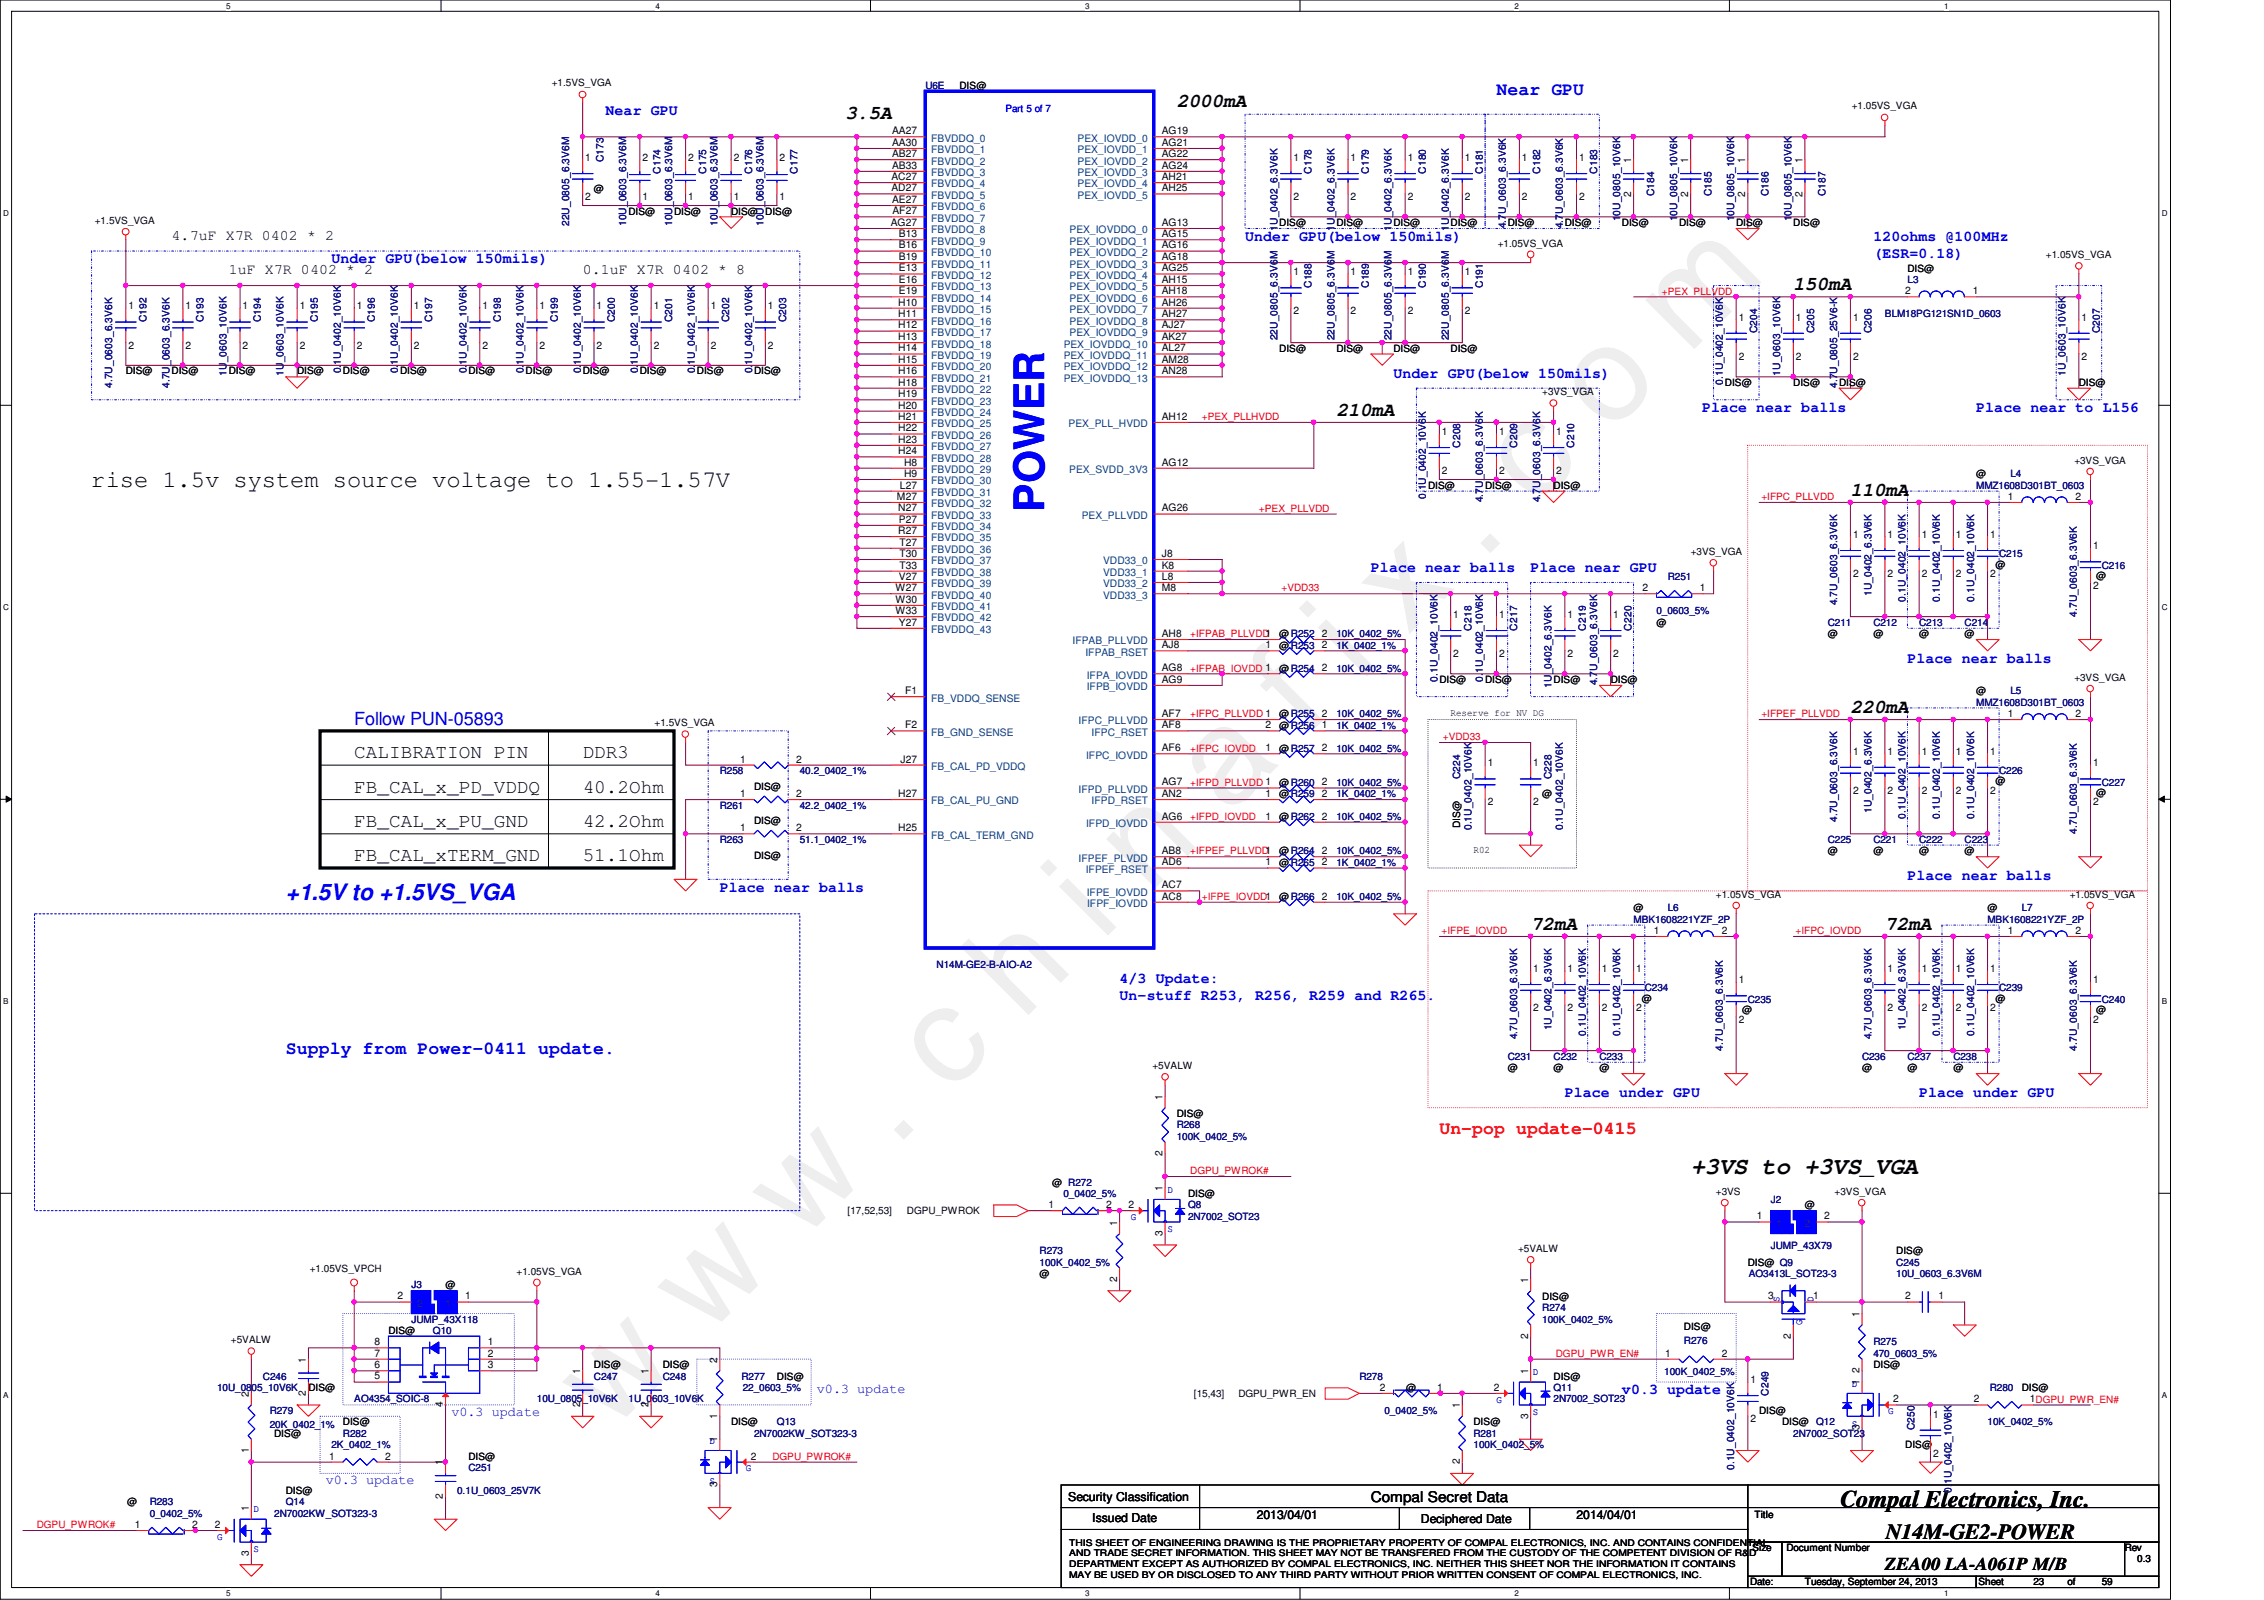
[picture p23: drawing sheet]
<svg xmlns="http://www.w3.org/2000/svg" width="297mm" height="210mm" viewBox="0 0 297 210" stroke-linecap="round" stroke-linejoin="round" font-family="sans-serif">
<defs><g id="words">
<text font-size="17.6" fill="#f0f" x="80.1" y="188" transform="rotate(-45 80.1 188)">w w w . c h i n a f i x . c o m</text>
<text font-size="5.5" fill="#00f" x="137" y="67.1" transform="rotate(-90 137 67.1)">POWER</text>
<g font-size="3.1">
<text x="12" y="63.9">rise 1.5v system source voltage to 1.55-1.57V</text>
<text x="221.8" y="154">+3VS to +3VS_VGA</text>
<text x="241.5" y="197.7">Compal Electronics, Inc.</text>
</g>
<text font-size="3" fill="#00f" x="37.5" y="118.1">+1.5V to +1.5VS_VGA</text>
<text font-size="2.8" x="247.4" y="201.9">N14M-GE2-POWER</text>
<g font-size="2.5">
<text x="110.9" y="15.6">3.5A</text>
<text x="154.4" y="14.1">2000mA</text>
<text x="235.3" y="38.1">150mA</text>
<text x="175.3" y="54.6">210mA</text>
<text x="242.8" y="65">110mA</text>
<text x="242.8" y="93.5">220mA</text>
<text x="46.5" y="99.5">CALIBRATION PIN</text>
<text x="76.5" y="99.5">DDR3</text>
<text x="46.5" y="104">FB_CAL_x_PD_VDDQ</text>
<text x="76.5" y="104">40.2Ohm</text>
<text x="46.5" y="108.5">FB_CAL_x_PU_GND</text>
<text x="46.5" y="112.9">FB_CAL_xTERM_GND</text>
<text x="76.5" y="108.5">42.2Ohm</text>
<text x="76.5" y="112.9">51.1Ohm</text>
<text x="200.8" y="122">72mA</text>
<text x="247.3" y="122">72mA</text>
</g>
<g font-size="2.4" fill="#00f">
<text x="196.3" y="12.4">Near GPU</text>
<text x="46.5" y="95.1">Follow PUN-05893</text>
<text x="37.5" y="138.3">Supply from Power-0411 update.</text>
</g>
<text font-size="2.4" fill="#f00" x="188.8" y="148.8">Un-pop update-0415</text>
<text font-size="2.4" x="247.3" y="206">ZEA00 LA-A061P M/B</text>
<g font-size="1.9" fill="#00f">
<text x="79.5" y="15.1">Near GPU</text>
<text x="43.5" y="34.5">Under GPU(below 150mils)</text>
<text x="163.4" y="31.6">Under GPU(below 150mils)</text>
<text x="245.8" y="31.6">120ohms @100MHz</text>
<text x="245.8" y="33.8">(ESR=0.18)</text>
<text x="182.8" y="49.5">Under GPU(below 150mils)</text>
<text x="223.3" y="54.1">Place near balls</text>
<text x="259.3" y="54.1">Place near to L156</text>
<text x="179.9" y="75">Place near balls</text>
<text x="200.8" y="75">Place near GPU</text>
<text x="250.3" y="87">Place near balls</text>
<text x="94.4" y="117">Place near balls</text>
<text x="250.3" y="115.5">Place near balls</text>
<text x="146.9" y="129">4/3 Update:</text>
<text x="146.9" y="131.2">Un-stuff R253, R256, R259 and R265.</text>
<text x="205.3" y="144">Place under GPU</text>
<text x="251.8" y="144">Place under GPU</text>
<text x="212.8" y="182.9">v0.3 update</text>
</g>
<g font-size="1.9">
<text x="22.5" y="31.5">4.7uF X7R 0402 * 2</text>
<text x="30" y="36">1uF X7R 0402 * 2</text>
<text x="76.5" y="36">0.1uF X7R 0402 * 8</text>
<text x="179.9" y="197">Compal Secret Data</text>
</g>
<g font-size="1.8" fill="#00f">
<text x="59.2" y="185.7">v0.3 update</text>
<text x="107.2" y="182.7">v0.3 update</text>
<text x="42.8" y="194.7">v0.3 update</text>
</g>
<g font-size="1.6">
<text x="140.2" y="196.8">Security Classification</text>
<text x="143.3" y="199.7">Issued Date</text>
<text x="164.9" y="199.2">2013/04/01</text>
<text x="186.4" y="199.9">Deciphered Date</text>
<text x="206.8" y="199.2">2014/04/01</text>
</g>
<g font-size="1.4">
<text x="117" y="17.6">AA27</text>
<text x="152.4" y="17.6">AG19</text>
<text x="76.8" y="21.1">1</text>
<text x="84.3" y="21.1">2</text>
<text x="90.3" y="21.1">2</text>
<text x="96.3" y="21.1">2</text>
<text x="102.3" y="21.1">2</text>
<text x="117" y="23.6">AC27</text>
<text x="117" y="19.1">AA30</text>
<text x="117" y="20.6">AB27</text>
<text x="117" y="22.1">AB33</text>
<text x="152.4" y="19.1">AG21</text>
<text x="152.4" y="20.6">AG22</text>
<text x="152.4" y="22.1">AG24</text>
<text x="152.4" y="23.6">AH21</text>
<text x="169.7" y="21.1">1</text>
<text x="177.2" y="21.1">1</text>
<text x="184.7" y="21.1">1</text>
<text x="192.2" y="21.1">1</text>
<text x="199.7" y="21.1">1</text>
<text x="207.2" y="21.1">1</text>
<text x="214" y="21.4" transform="rotate(-90 214 21.4)">1</text>
<text x="221.5" y="21.4" transform="rotate(-90 221.5 21.4)">1</text>
<text x="229" y="21.4" transform="rotate(-90 229 21.4)">1</text>
<text x="236.5" y="21.4" transform="rotate(-90 236.5 21.4)">1</text>
<text x="76.8" y="26.2">2</text>
<text x="84.3" y="26.2">1</text>
<text x="90.3" y="26.2">1</text>
<text x="96.3" y="26.2">1</text>
<text x="102.3" y="26.2">1</text>
<text x="116.9" y="29.6">AG27</text>
<text x="117" y="25.1">AD27</text>
<text x="117" y="26.6">AE27</text>
<text x="117.1" y="28.1">AF27</text>
<text x="152.4" y="25.1">AH25</text>
<text x="152.4" y="29.6">AG13</text>
<text x="169.7" y="26.2">2</text>
<text x="177.2" y="26.2">2</text>
<text x="184.7" y="26.2">2</text>
<text x="192.2" y="26.2">2</text>
<text x="199.7" y="26.2">2</text>
<text x="207.2" y="26.2">2</text>
<text x="214" y="25.8" transform="rotate(-90 214 25.8)">2</text>
<text x="221.5" y="25.8" transform="rotate(-90 221.5 25.8)">2</text>
<text x="229" y="25.8" transform="rotate(-90 229 25.8)">2</text>
<text x="236.5" y="25.8" transform="rotate(-90 236.5 25.8)">2</text>
<text x="117.9" y="31.1">B13</text>
<text x="117.9" y="32.6">B16</text>
<text x="117.9" y="34.1">B19</text>
<text x="117.9" y="35.6">E13</text>
<text x="152.4" y="31.1">AG15</text>
<text x="152.4" y="32.6">AG16</text>
<text x="152.4" y="34.1">AG18</text>
<text x="152.4" y="35.6">AG25</text>
<text x="16.8" y="40.6">1</text>
<text x="24.3" y="40.6">1</text>
<text x="31.8" y="40.6">1</text>
<text x="39.3" y="40.6">1</text>
<text x="46.8" y="40.6">1</text>
<text x="54.3" y="40.6">1</text>
<text x="63.3" y="40.6">1</text>
<text x="70.8" y="40.6">1</text>
<text x="78.3" y="40.6">1</text>
<text x="85.8" y="40.6">1</text>
<text x="93.3" y="40.6">1</text>
<text x="100.7" y="40.6">1</text>
<text x="117.9" y="40.1">H10</text>
<text x="117.9" y="41.6">H11</text>
<text x="117.9" y="37.1">E16</text>
<text x="117.9" y="38.6">E19</text>
<text x="152.4" y="37.1">AH15</text>
<text x="152.4" y="38.6">AH18</text>
<text x="152.4" y="40.1">AH26</text>
<text x="152.4" y="41.6">AH27</text>
<text x="169.7" y="36.1">1</text>
<text x="169.7" y="41.2">2</text>
<text x="177.2" y="36.1">1</text>
<text x="177.2" y="41.2">2</text>
<text x="184.7" y="36.1">1</text>
<text x="184.7" y="41.2">2</text>
<text x="192.2" y="36.1">1</text>
<text x="192.2" y="41.2">2</text>
<text x="250" y="38.6">2</text>
<text x="258.8" y="38.6">1</text>
<text x="16.8" y="45.7">2</text>
<text x="24.3" y="45.7">2</text>
<text x="31.8" y="45.7">2</text>
<text x="39.3" y="45.7">2</text>
<text x="46.8" y="45.7">2</text>
<text x="54.3" y="45.7">2</text>
<text x="63.3" y="45.7">2</text>
<text x="70.8" y="45.7">2</text>
<text x="78.3" y="45.7">2</text>
<text x="85.8" y="45.7">2</text>
<text x="93.3" y="45.7">2</text>
<text x="100.7" y="45.7">2</text>
<text x="117.9" y="43.1">H12</text>
<text x="117.9" y="44.6">H13</text>
<text x="117.9" y="46.1">H14</text>
<text x="117.9" y="47.6">H15</text>
<text x="152.4" y="43.1">AJ27</text>
<text x="152.4" y="44.6">AK27</text>
<text x="152.4" y="46.1">AL27</text>
<text x="152.4" y="47.6">AM28</text>
<text x="228.1" y="42.1">1</text>
<text x="228.1" y="47.2">2</text>
<text x="235.6" y="42.1">1</text>
<text x="235.6" y="47.2">2</text>
<text x="243.1" y="42.1">1</text>
<text x="243.1" y="47.2">2</text>
<text x="273.1" y="42.1">1</text>
<text x="273.1" y="47.2">2</text>
<text x="117.9" y="49.1">H16</text>
<text x="117.9" y="50.6">H18</text>
<text x="117.9" y="52.1">H19</text>
<text x="117.9" y="53.6">H20</text>
<text x="152.4" y="49.1">AN28</text>
<text x="117.9" y="55.1">H21</text>
<text x="117.9" y="56.6">H22</text>
<text x="117.9" y="58.1">H23</text>
<text x="117.9" y="59.6">H24</text>
<text x="152.4" y="55.1">AH12</text>
<text x="189.2" y="57.1">1</text>
<text x="196.7" y="57.1">1</text>
<text x="204.2" y="57.1">1</text>
<text x="117.7" y="65.6">M27</text>
<text x="118.1" y="64.1">L27</text>
<text x="118.6" y="61.1">H8</text>
<text x="118.6" y="62.6">H9</text>
<text x="152.4" y="61.1">AG12</text>
<text x="189.2" y="62.2">2</text>
<text x="196.7" y="62.2">2</text>
<text x="204.2" y="62.2">2</text>
<text x="263.4" y="65.6">1</text>
<text x="272.3" y="65.6">2</text>
<text x="117.9" y="67.1">N27</text>
<text x="117.9" y="70.1">R27</text>
<text x="117.9" y="68.6">P27</text>
<text x="118" y="71.6">T27</text>
<text x="152.4" y="67.1">AG26</text>
<text x="243.1" y="70.6">1</text>
<text x="247.6" y="70.6">1</text>
<text x="252.1" y="70.6">1</text>
<text x="256.6" y="70.6">1</text>
<text x="261.1" y="70.6">1</text>
<text x="117.5" y="77.6">W27</text>
<text x="117.9" y="76.1">V27</text>
<text x="118" y="73.1">T30</text>
<text x="118" y="74.6">T33</text>
<text x="152.4" y="73.1">J8</text>
<text x="152.4" y="74.6">K8</text>
<text x="152.4" y="76.1">L8</text>
<text x="152.4" y="77.6">M8</text>
<text x="215.5" y="77.6">2</text>
<text x="223" y="77.6">1</text>
<text x="243.1" y="75.7">2</text>
<text x="247.6" y="75.7">2</text>
<text x="252.1" y="75.7">2</text>
<text x="256.6" y="75.7">2</text>
<text x="261.1" y="75.7">2</text>
<text x="274.6" y="72.1">1</text>
<text x="274.6" y="77.2">2</text>
<text x="117.5" y="79.1">W30</text>
<text x="117.5" y="80.6">W33</text>
<text x="117.9" y="82.1">Y27</text>
<text x="152.4" y="83.6">AH8</text>
<text x="173.4" y="83.6">2</text>
<text x="190.7" y="81.1">1</text>
<text x="196.7" y="81.1">1</text>
<text x="205.7" y="81.1">1</text>
<text x="211.7" y="81.1">1</text>
<text x="152.4" y="88.1">AG8</text>
<text x="152.4" y="89.6">AG9</text>
<text x="152.4" y="85">AJ8</text>
<text x="166" y="85">1</text>
<text x="173.4" y="85">2</text>
<text x="173.4" y="88.1">2</text>
<text x="190.7" y="86.2">2</text>
<text x="196.7" y="86.2">2</text>
<text x="205.7" y="86.2">2</text>
<text x="211.7" y="86.2">2</text>
<text x="118.7" y="91.1">F1</text>
<text x="118.7" y="95.5">F2</text>
<text x="152.4" y="94.1">AF7</text>
<text x="152.4" y="95.5">AF8</text>
<text x="166" y="95.5">2</text>
<text x="173.4" y="94.1">2</text>
<text x="173.4" y="95.5">1</text>
<text x="263.4" y="94.1">1</text>
<text x="272.3" y="94.1">2</text>
<text x="97.1" y="100">1</text>
<text x="104.5" y="100">2</text>
<text x="118.1" y="100">J27</text>
<text x="152.4" y="98.6">AF6</text>
<text x="166" y="98.6">1</text>
<text x="173.4" y="98.6">2</text>
<text x="195.2" y="100.5">1</text>
<text x="201.2" y="100.5">1</text>
<text x="243.1" y="99">1</text>
<text x="247.6" y="99">1</text>
<text x="252.1" y="99">1</text>
<text x="256.6" y="99">1</text>
<text x="261.1" y="99">1</text>
<text x="274.6" y="100.5">1</text>
<text x="97.1" y="104.6">1</text>
<text x="104.5" y="104.6">2</text>
<text x="117.9" y="104.6">H27</text>
<text x="152.4" y="107.5">AG6</text>
<text x="152.4" y="103">AG7</text>
<text x="152.4" y="104.6">AN2</text>
<text x="166" y="104.6">1</text>
<text x="166" y="107.5">1</text>
<text x="173.4" y="104.6">2</text>
<text x="173.4" y="107.5">2</text>
<text x="173.4" y="103">2</text>
<text x="195.2" y="105.7">2</text>
<text x="201.2" y="105.7">2</text>
<text x="243.1" y="104.2">2</text>
<text x="247.6" y="104.2">2</text>
<text x="252.1" y="104.2">2</text>
<text x="256.6" y="104.2">2</text>
<text x="261.1" y="104.2">2</text>
<text x="274.6" y="105.7">2</text>
<text x="97.1" y="109.1">1</text>
<text x="104.5" y="109.1">2</text>
<text x="117.9" y="109.1">H25</text>
<text x="152.4" y="113.5">AD6</text>
<text x="152.4" y="112.1">AB8</text>
<text x="166" y="113.5">1</text>
<text x="173.4" y="113.5">2</text>
<text x="173.4" y="112.1">2</text>
<text x="152.4" y="116.5">AC7</text>
<text x="152.4" y="118">AC8</text>
<text x="173.4" y="118">2</text>
<text x="217" y="122.5">1</text>
<text x="225.9" y="122.5">2</text>
<text x="263.4" y="122.5">1</text>
<text x="272.3" y="122.5">2</text>
<text x="201.2" y="127.5">1</text>
<text x="205.7" y="127.5">1</text>
<text x="210.2" y="127.5">1</text>
<text x="214.7" y="127.5">1</text>
<text x="228.1" y="129">1</text>
<text x="247.6" y="127.5">1</text>
<text x="252.1" y="127.5">1</text>
<text x="256.6" y="127.5">1</text>
<text x="261.1" y="127.5">1</text>
<text x="274.6" y="129">1</text>
<text x="201.2" y="132.6">2</text>
<text x="205.7" y="132.6">2</text>
<text x="210.2" y="132.6">2</text>
<text x="214.7" y="132.6">2</text>
<text x="228.1" y="134.2">2</text>
<text x="247.6" y="132.6">2</text>
<text x="252.1" y="132.6">2</text>
<text x="256.6" y="132.6">2</text>
<text x="261.1" y="132.6">2</text>
<text x="274.6" y="134.2">2</text>
<text x="152.5" y="144.3" transform="rotate(-90 152.5 144.3)">1</text>
<text x="152.5" y="151.7" transform="rotate(-90 152.5 151.7)">2</text>
<text x="137.6" y="158.5">1</text>
<text x="145.1" y="158.5">2</text>
<text x="146.6" y="160.8" transform="rotate(-90 146.6 160.8)">1</text>
<text x="148.1" y="158.5">2</text>
<text x="152.5" y="156.3" transform="rotate(-90 152.5 156.3)">1</text>
<text x="230.5" y="160">1</text>
<text x="239.3" y="160">2</text>
<text x="152.5" y="162.1" transform="rotate(-90 152.5 162.1)">3</text>
<text x="52.2" y="170.5">2</text>
<text x="61" y="170.5">1</text>
<text x="146.6" y="168.1" transform="rotate(-90 146.6 168.1)">2</text>
<text x="200.5" y="168.3" transform="rotate(-90 200.5 168.3)">1</text>
<text x="232" y="170.5">3</text>
<text x="237.9" y="170.5">1</text>
<text x="244" y="172.8" transform="rotate(-90 244 172.8)">1</text>
<text x="250" y="170.5">2</text>
<text x="254.3" y="170.5">1</text>
<text x="40.1" y="178.8" transform="rotate(-90 40.1 178.8)">1</text>
<text x="49.1" y="179.5">6</text>
<text x="49.1" y="178">7</text>
<text x="49.1" y="176.5">8</text>
<text x="64" y="179.5">3</text>
<text x="64" y="178">2</text>
<text x="64" y="176.5">1</text>
<text x="94.1" y="178.8" transform="rotate(-90 94.1 178.8)">2</text>
<text x="200.5" y="175.6" transform="rotate(-90 200.5 175.6)">2</text>
<text x="218.5" y="178">1</text>
<text x="225.9" y="178">2</text>
<text x="234.9" y="175.6" transform="rotate(-90 234.9 175.6)">2</text>
<text x="32.6" y="183.3" transform="rotate(-90 32.6 183.3)">2</text>
<text x="40.1" y="183.1" transform="rotate(-90 40.1 183.1)">2</text>
<text x="49.1" y="181">5</text>
<text x="58.1" y="184.6" transform="rotate(-90 58.1 184.6)">4</text>
<text x="76.1" y="184.6" transform="rotate(-90 76.1 184.6)">2</text>
<text x="76.1" y="180.3" transform="rotate(-90 76.1 180.3)">1</text>
<text x="85.1" y="184.6" transform="rotate(-90 85.1 184.6)">2</text>
<text x="85.1" y="180.3" transform="rotate(-90 85.1 180.3)">1</text>
<text x="181" y="182.5">2</text>
<text x="188.5" y="182.5">1</text>
<text x="191.5" y="184.7" transform="rotate(-90 191.5 184.7)">1</text>
<text x="196" y="182.5">2</text>
<text x="200.5" y="180.3" transform="rotate(-90 200.5 180.3)">1</text>
<text x="229.7" y="181.4">1</text>
<text x="244" y="181.7" transform="rotate(-90 244 181.7)">1</text>
<text x="244" y="180.1" transform="rotate(-90 244 180.1)">2</text>
<text x="248.4" y="184">2</text>
<text x="253.6" y="186">1</text>
<text x="258.9" y="184">2</text>
<text x="266.3" y="184">1DGPU_PWR_EN#</text>
<text x="32.6" y="190.6" transform="rotate(-90 32.6 190.6)">1</text>
<text x="43.2" y="191.5">1</text>
<text x="50.5" y="191.5">2</text>
<text x="94.1" y="189.2" transform="rotate(-90 94.1 189.2)">1</text>
<text x="94.1" y="186.1" transform="rotate(-90 94.1 186.1)">1</text>
<text x="98.5" y="191.5">2</text>
<text x="200.5" y="186.1" transform="rotate(-90 200.5 186.1)">3</text>
<text x="229.7" y="186.6">2</text>
<text x="244" y="187.6" transform="rotate(-90 244 187.6)">3</text>
<text x="253.6" y="191.1">2</text>
<text x="58.1" y="196.6" transform="rotate(-90 58.1 196.6)">2</text>
<text x="58.1" y="192.2" transform="rotate(-90 58.1 192.2)">1</text>
<text x="94.1" y="195.1" transform="rotate(-90 94.1 195.1)">3</text>
<text x="191.5" y="192.1" transform="rotate(-90 191.5 192.1)">2</text>
<text x="17.7" y="200.4">1</text>
<text x="25.2" y="200.4">2</text>
<text x="28.2" y="200.4">2</text>
<text x="32.6" y="198.2" transform="rotate(-90 32.6 198.2)">1</text>
<text x="32.6" y="204.1" transform="rotate(-90 32.6 204.1)">3</text>
</g>
<g font-size="1.4" fill="#004080">
<text x="122.2" y="18.6">FBVDDQ_0</text>
<text x="122.2" y="20.1">FBVDDQ_1</text>
<text x="122.2" y="21.6">FBVDDQ_2</text>
<text x="122.2" y="23.1">FBVDDQ_3</text>
<text x="141.4" y="18.6">PEX_IOVDD_0</text>
<text x="141.4" y="20.1">PEX_IOVDD_1</text>
<text x="141.4" y="21.6">PEX_IOVDD_2</text>
<text x="141.4" y="23.1">PEX_IOVDD_3</text>
<text x="122.2" y="24.6">FBVDDQ_4</text>
<text x="122.2" y="26.1">FBVDDQ_5</text>
<text x="122.2" y="27.6">FBVDDQ_6</text>
<text x="122.2" y="29.1">FBVDDQ_7</text>
<text x="141.4" y="24.6">PEX_IOVDD_4</text>
<text x="141.4" y="26.1">PEX_IOVDD_5</text>
<text x="122.2" y="30.6">FBVDDQ_8</text>
<text x="122.2" y="32.1">FBVDDQ_9</text>
<text x="122.2" y="33.6">FBVDDQ_10</text>
<text x="122.2" y="35.1">FBVDDQ_11</text>
<text x="140.3" y="30.6">PEX_IOVDDQ_0</text>
<text x="140.3" y="32.1">PEX_IOVDDQ_1</text>
<text x="140.3" y="33.6">PEX_IOVDDQ_2</text>
<text x="140.3" y="35.1">PEX_IOVDDQ_3</text>
<text x="122.2" y="36.6">FBVDDQ_12</text>
<text x="122.2" y="38.1">FBVDDQ_13</text>
<text x="122.2" y="39.6">FBVDDQ_14</text>
<text x="122.2" y="41.1">FBVDDQ_15</text>
<text x="140.3" y="36.6">PEX_IOVDDQ_4</text>
<text x="140.3" y="38.1">PEX_IOVDDQ_5</text>
<text x="140.3" y="39.6">PEX_IOVDDQ_6</text>
<text x="140.3" y="41.1">PEX_IOVDDQ_7</text>
<text x="122.2" y="42.6">FBVDDQ_16</text>
<text x="122.2" y="44.1">FBVDDQ_17</text>
<text x="122.2" y="45.6">FBVDDQ_18</text>
<text x="122.2" y="47.1">FBVDDQ_19</text>
<text x="139.6" y="45.6">PEX_IOVDDQ_10</text>
<text x="139.6" y="47.1">PEX_IOVDDQ_11</text>
<text x="140.3" y="42.6">PEX_IOVDDQ_8</text>
<text x="140.3" y="44.1">PEX_IOVDDQ_9</text>
<text x="122.2" y="48.6">FBVDDQ_20</text>
<text x="122.2" y="50.1">FBVDDQ_21</text>
<text x="122.2" y="51.6">FBVDDQ_22</text>
<text x="122.2" y="53.1">FBVDDQ_23</text>
<text x="139.6" y="48.6">PEX_IOVDDQ_12</text>
<text x="139.6" y="50.1">PEX_IOVDDQ_13</text>
<text x="122.2" y="54.6">FBVDDQ_24</text>
<text x="122.2" y="56">FBVDDQ_25</text>
<text x="122.2" y="57.6">FBVDDQ_26</text>
<text x="122.2" y="59.1">FBVDDQ_27</text>
<text x="140.2" y="56">PEX_PLL_HVDD</text>
<text x="122.2" y="60.6">FBVDDQ_28</text>
<text x="122.2" y="62.1">FBVDDQ_29</text>
<text x="122.2" y="63.5">FBVDDQ_30</text>
<text x="122.2" y="65.1">FBVDDQ_31</text>
<text x="140.3" y="62.1">PEX_SVDD_3V3</text>
<text x="122.2" y="66.5">FBVDDQ_32</text>
<text x="122.2" y="68.1">FBVDDQ_33</text>
<text x="122.2" y="69.6">FBVDDQ_34</text>
<text x="122.2" y="71">FBVDDQ_35</text>
<text x="141.9" y="68.1">PEX_PLLVDD</text>
<text x="122.2" y="72.6">FBVDDQ_36</text>
<text x="122.2" y="74">FBVDDQ_37</text>
<text x="122.2" y="75.6">FBVDDQ_38</text>
<text x="122.2" y="77">FBVDDQ_39</text>
<text x="144.7" y="74">VDD33_0</text>
<text x="144.7" y="75.6">VDD33_1</text>
<text x="144.7" y="77">VDD33_2</text>
<text x="122.2" y="78.5">FBVDDQ_40</text>
<text x="122.2" y="80.1">FBVDDQ_41</text>
<text x="122.2" y="81.5">FBVDDQ_42</text>
<text x="122.2" y="83.1">FBVDDQ_43</text>
<text x="144.7" y="78.5">VDD33_3</text>
<text x="140.7" y="84.5">IFPAB_PLLVDD</text>
<text x="142.4" y="86">IFPAB_RSET</text>
<text x="142.6" y="89">IFPA_IOVDD</text>
<text x="122.2" y="92">FB_VDDQ_SENSE</text>
<text x="141.5" y="95">IFPC_PLLVDD</text>
<text x="142.6" y="90.6">IFPB_IOVDD</text>
<text x="122.2" y="96.5">FB_GND_SENSE</text>
<text x="122.2" y="101">FB_CAL_PD_VDDQ</text>
<text x="142.5" y="99.5">IFPC_IOVDD</text>
<text x="143.2" y="96.5">IFPC_RSET</text>
<text x="122.2" y="105.5">FB_CAL_PU_GND</text>
<text x="141.5" y="104">IFPD_PLLVDD</text>
<text x="143.2" y="105.5">IFPD_RSET</text>
<text x="122.2" y="110">FB_CAL_TERM_GND</text>
<text x="141.5" y="113">IFPEF_PLVDD</text>
<text x="142.5" y="108.5">IFPD_IOVDD</text>
<text x="142.4" y="114.5">IFPEF_RSET</text>
<text x="142.6" y="117.5">IFPE_IOVDD</text>
<text x="142.6" y="119">IFPF_IOVDD</text>
<text x="233.1" y="161">1</text>
<text x="236.8" y="161">2</text>
<text x="54.7" y="171.4">2</text>
<text x="58.5" y="171.4">1</text>
</g>
<g font-size="1.3">
<text x="72.4" y="11.3">+1.5VS_VGA</text>
<text x="125.9" y="11.6">DIS@</text>
<text x="242.9" y="14.4">+1.05VS_VGA</text>
<text x="12.4" y="29.3">+1.5VS_VGA</text>
<text x="77.9" y="25.1">@</text>
<text x="82.5" y="28.2">DIS@</text>
<text x="88.4" y="28.2">DIS@</text>
<text x="95.9" y="28.2">DIS@</text>
<text x="100.4" y="28.2">DIS@</text>
<text x="167.8" y="29.6">DIS@</text>
<text x="175.3" y="29.6">DIS@</text>
<text x="182.8" y="29.6">DIS@</text>
<text x="190.3" y="29.6">DIS@</text>
<text x="197.8" y="29.6">DIS@</text>
<text x="205.3" y="29.6">DIS@</text>
<text x="212.8" y="29.6">DIS@</text>
<text x="220.3" y="29.6">DIS@</text>
<text x="227.8" y="29.6">DIS@</text>
<text x="235.3" y="29.6">DIS@</text>
<text x="196.5" y="32.3">+1.05VS_VGA</text>
<text x="250.3" y="35.6">DIS@</text>
<text x="268.4" y="33.8">+1.05VS_VGA</text>
<text x="167.8" y="46.1">DIS@</text>
<text x="175.3" y="46.1">DIS@</text>
<text x="182.8" y="46.1">DIS@</text>
<text x="190.3" y="46.1">DIS@</text>
<text x="16.5" y="49.1">DIS@</text>
<text x="22.5" y="49.1">DIS@</text>
<text x="30" y="49.1">DIS@</text>
<text x="39" y="49.1">DIS@</text>
<text x="45" y="49.1">DIS@</text>
<text x="52.5" y="49.1">DIS@</text>
<text x="61.5" y="49.1">DIS@</text>
<text x="69" y="49.1">DIS@</text>
<text x="76.5" y="49.1">DIS@</text>
<text x="83.9" y="49.1">DIS@</text>
<text x="91.4" y="49.1">DIS@</text>
<text x="98.9" y="49.1">DIS@</text>
<text x="202.3" y="51.8">+3VS_VGA</text>
<text x="226.3" y="50.6">DIS@</text>
<text x="235.3" y="50.6">DIS@</text>
<text x="241.3" y="50.6">DIS@</text>
<text x="272.8" y="50.6">DIS@</text>
<text x="187.4" y="64.1">DIS@</text>
<text x="194.9" y="64.1">DIS@</text>
<text x="203.8" y="64.1">DIS@</text>
<text x="259.3" y="62.6">@</text>
<text x="272.2" y="60.8">+3VS_VGA</text>
<text x="221.8" y="72.8">+3VS_VGA</text>
<text x="261.8" y="74.5">@</text>
<text x="275" y="75.9">@</text>
<text x="167.8" y="83.6">@R252</text>
<text x="217.3" y="82.1">@</text>
<text x="239.8" y="83.6">@</text>
<text x="245.8" y="83.6">@</text>
<text x="251.8" y="83.6">@</text>
<text x="257.8" y="83.6">@</text>
<text x="167.8" y="85.1">@R253</text>
<text x="167.8" y="88.1">@R254</text>
<text x="188.8" y="89.6">DIS@</text>
<text x="194.9" y="89.6">DIS@</text>
<text x="203.8" y="89.6">DIS@</text>
<text x="211.3" y="89.6">DIS@</text>
<text x="272.2" y="89.3">+3VS_VGA</text>
<text x="85.9" y="95.3">+1.5VS_VGA</text>
<text x="167.8" y="94.1">@R255</text>
<text x="167.8" y="95.6">@R256</text>
<text x="190.3" y="93.9">Reserve for NV DG</text>
<text x="259.3" y="91.1">@</text>
<text x="167.8" y="98.6">@R257</text>
<text x="98.9" y="103.7">DIS@</text>
<text x="167.8" y="104.6">@R259</text>
<text x="167.8" y="107.6">@R262</text>
<text x="167.8" y="103.1">@R260</text>
<text x="202.3" y="104.6">@</text>
<text x="261.8" y="102.9">@</text>
<text x="275" y="104.4">@</text>
<text x="98.9" y="108.2">DIS@</text>
<text x="98.9" y="112.6">DIS@</text>
<text x="167.8" y="113.6">@R265</text>
<text x="167.8" y="112.1">@R264</text>
<text x="191.6" y="108.6" transform="rotate(-90 191.6 108.6)">DIS@</text>
<text x="193.3" y="111.9">R02</text>
<text x="239.8" y="112.1">@</text>
<text x="245.8" y="112.1">@</text>
<text x="251.8" y="112.1">@</text>
<text x="257.8" y="112.1">@</text>
<text x="167.8" y="118.1">@R266</text>
<text x="214.3" y="119.5">@</text>
<text x="225.1" y="117.8">+1.05VS_VGA</text>
<text x="260.8" y="119.5">@</text>
<text x="271.6" y="117.8">+1.05VS_VGA</text>
<text x="215.4" y="131.4">@</text>
<text x="261.8" y="131.4">@</text>
<text x="228.6" y="132.9">@</text>
<text x="275" y="132.9">@</text>
<text x="151.2" y="140.3">+5VALW</text>
<text x="197.8" y="140.5">@</text>
<text x="203.8" y="140.5">@</text>
<text x="209.8" y="140.5">@</text>
<text x="244.3" y="140.5">@</text>
<text x="250.3" y="140.5">@</text>
<text x="256.3" y="140.5">@</text>
<text x="154.4" y="146.5">DIS@</text>
<text x="138" y="155.5">@ R272</text>
<text x="111.2" y="159.3">[17,52,53]</text>
<text x="119" y="159.3">DGPU_PWROK</text>
<text x="155.9" y="157">DIS@</text>
<text x="225.1" y="156.7">+3VS</text>
<text x="236.8" y="158.5">@</text>
<text x="240.7" y="156.7">+3VS_VGA</text>
<text x="40.6" y="166.9">+1.05VS_VPCH</text>
<text x="67.8" y="167.2">+1.05VS_VGA</text>
<text x="136.4" y="167.5">@</text>
<text x="199.2" y="164.2">+5VALW</text>
<text x="229.3" y="166">DIS@ Q9</text>
<text x="248.8" y="164.5">DIS@</text>
<text x="58.5" y="169">@</text>
<text x="202.3" y="170.5">DIS@</text>
<text x="30.3" y="176.2">+5VALW</text>
<text x="51" y="175">DIS@</text>
<text x="77.9" y="179.5">DIS@</text>
<text x="86.9" y="179.5">DIS@</text>
<text x="220.9" y="174.5">DIS@</text>
<text x="245.8" y="179.5">DIS@</text>
<text x="40.5" y="182.5">DIS@</text>
<text x="101.9" y="181">DIS@</text>
<text x="156.6" y="183.3">[15,43]</text>
<text x="162.5" y="183.3">DGPU_PWR_EN</text>
<text x="184.5" y="182.5">@</text>
<text x="203.8" y="181">DIS@</text>
<text x="230.8" y="185.5">DIS@</text>
<text x="265.3" y="182.5">DIS@</text>
<text x="36" y="188.5">DIS@</text>
<text x="45" y="187">DIS@</text>
<text x="61.5" y="191.5">DIS@</text>
<text x="95.9" y="187">DIS@</text>
<text x="193.3" y="187">DIS@</text>
<text x="233.8" y="187">DIS@</text>
<text x="250" y="190">DIS@</text>
<text x="16.7" y="197.5">@</text>
<text x="37.5" y="196">DIS@</text>
<text x="229.9" y="203.5">Size</text>
<text x="230.2" y="199.1">Title</text>
<text x="234.4" y="203.5">Document Number</text>
<text x="278.8" y="203.5">Rev</text>
<text x="229.6" y="208">Date:</text>
<text x="236.8" y="208">Tuesday, September 24, 2013</text>
<text x="259.6" y="208">Sheet</text>
<text x="266.8" y="208">23</text>
<text x="271.3" y="208">of</text>
<text x="275.8" y="208">59</text>
<text x="280.4" y="205">0.3</text>
</g>
<g font-size="1.3" fill="#000080">
<text x="121.4" y="11.6">U6E</text>
<text x="79.2" y="21.3" transform="rotate(-90 79.2 21.3)">C173</text>
<text x="86.7" y="22.8" transform="rotate(-90 86.7 22.8)">C174</text>
<text x="92.7" y="22.8" transform="rotate(-90 92.7 22.8)">C175</text>
<text x="98.7" y="22.8" transform="rotate(-90 98.7 22.8)">C176</text>
<text x="104.6" y="22.8" transform="rotate(-90 104.6 22.8)">C177</text>
<text x="172.1" y="22.8" transform="rotate(-90 172.1 22.8)">C178</text>
<text x="179.6" y="22.8" transform="rotate(-90 179.6 22.8)">C179</text>
<text x="187.1" y="22.8" transform="rotate(-90 187.1 22.8)">C180</text>
<text x="194.6" y="22.8" transform="rotate(-90 194.6 22.8)">C181</text>
<text x="202.1" y="22.8" transform="rotate(-90 202.1 22.8)">C182</text>
<text x="209.5" y="22.8" transform="rotate(-90 209.5 22.8)">C183</text>
<text x="74.7" y="29.7" transform="rotate(-90 74.7 29.7)">22U_0805_6.3V6M</text>
<text x="82.2" y="29.7" transform="rotate(-90 82.2 29.7)">10U_0603_6.3V6M</text>
<text x="88.2" y="29.7" transform="rotate(-90 88.2 29.7)">10U_0603_6.3V6M</text>
<text x="94.1" y="29.7" transform="rotate(-90 94.1 29.7)">10U_0603_6.3V6M</text>
<text x="100.2" y="29.7" transform="rotate(-90 100.2 29.7)">10U_0603_6.3V6M</text>
<text x="197.6" y="30" transform="rotate(-90 197.6 30)">4.7U_0603_6.3V6K</text>
<text x="205.1" y="30" transform="rotate(-90 205.1 30)">4.7U_0603_6.3V6K</text>
<text x="212.6" y="29" transform="rotate(-90 212.6 29)">10U_0805_10V6K</text>
<text x="217" y="25.7" transform="rotate(-90 217 25.7)">C184</text>
<text x="220" y="29" transform="rotate(-90 220 29)">10U_0805_10V6K</text>
<text x="224.5" y="25.7" transform="rotate(-90 224.5 25.7)">C185</text>
<text x="227.5" y="29" transform="rotate(-90 227.5 29)">10U_0805_10V6K</text>
<text x="232" y="25.7" transform="rotate(-90 232 25.7)">C186</text>
<text x="235" y="29" transform="rotate(-90 235 29)">10U_0805_10V6K</text>
<text x="239.5" y="25.7" transform="rotate(-90 239.5 25.7)">C187</text>
<text x="167.6" y="30.3" transform="rotate(-90 167.6 30.3)">1U_0402_6.3V6K</text>
<text x="175.1" y="30.3" transform="rotate(-90 175.1 30.3)">1U_0402_6.3V6K</text>
<text x="182.6" y="30.3" transform="rotate(-90 182.6 30.3)">1U_0402_6.3V6K</text>
<text x="190.1" y="30.3" transform="rotate(-90 190.1 30.3)">1U_0402_6.3V6K</text>
<text x="172.1" y="37.8" transform="rotate(-90 172.1 37.8)">C188</text>
<text x="179.6" y="37.8" transform="rotate(-90 179.6 37.8)">C189</text>
<text x="187.1" y="37.8" transform="rotate(-90 187.1 37.8)">C190</text>
<text x="194.6" y="37.8" transform="rotate(-90 194.6 37.8)">C191</text>
<text x="247.3" y="41.6">BLM18PG121SN1D_0603</text>
<text x="250.3" y="37.1">L3</text>
<text x="19.2" y="42.2" transform="rotate(-90 19.2 42.2)">C192</text>
<text x="26.7" y="42.2" transform="rotate(-90 26.7 42.2)">C193</text>
<text x="34.2" y="42.2" transform="rotate(-90 34.2 42.2)">C194</text>
<text x="41.7" y="42.2" transform="rotate(-90 41.7 42.2)">C195</text>
<text x="49.2" y="42.2" transform="rotate(-90 49.2 42.2)">C196</text>
<text x="56.7" y="42.2" transform="rotate(-90 56.7 42.2)">C197</text>
<text x="65.7" y="42.2" transform="rotate(-90 65.7 42.2)">C198</text>
<text x="73.2" y="42.2" transform="rotate(-90 73.2 42.2)">C199</text>
<text x="80.7" y="42.2" transform="rotate(-90 80.7 42.2)">C200</text>
<text x="88.2" y="42.2" transform="rotate(-90 88.2 42.2)">C201</text>
<text x="95.7" y="42.2" transform="rotate(-90 95.7 42.2)">C202</text>
<text x="103.2" y="42.2" transform="rotate(-90 103.2 42.2)">C203</text>
<text x="167.6" y="44.7" transform="rotate(-90 167.6 44.7)">22U_0805_6.3V6M</text>
<text x="175.1" y="44.7" transform="rotate(-90 175.1 44.7)">22U_0805_6.3V6M</text>
<text x="182.6" y="44.7" transform="rotate(-90 182.6 44.7)">22U_0805_6.3V6M</text>
<text x="190.1" y="44.7" transform="rotate(-90 190.1 44.7)">22U_0805_6.3V6M</text>
<text x="230.5" y="43.7" transform="rotate(-90 230.5 43.7)">C204</text>
<text x="238" y="43.7" transform="rotate(-90 238 43.7)">C205</text>
<text x="245.5" y="43.7" transform="rotate(-90 245.5 43.7)">C206</text>
<text x="275.5" y="43.7" transform="rotate(-90 275.5 43.7)">C207</text>
<text x="14.7" y="50.9" transform="rotate(-90 14.7 50.9)">4.7U_0603_6.3V6K</text>
<text x="22.2" y="50.9" transform="rotate(-90 22.2 50.9)">4.7U_0603_6.3V6K</text>
<text x="29.7" y="49.3" transform="rotate(-90 29.7 49.3)">1U_0603_10V6K</text>
<text x="37.2" y="49.3" transform="rotate(-90 37.2 49.3)">1U_0603_10V6K</text>
<text x="44.7" y="49" transform="rotate(-90 44.7 49)">0.1U_0402_10V6K</text>
<text x="52.2" y="49" transform="rotate(-90 52.2 49)">0.1U_0402_10V6K</text>
<text x="61.2" y="49" transform="rotate(-90 61.2 49)">0.1U_0402_10V6K</text>
<text x="68.7" y="49" transform="rotate(-90 68.7 49)">0.1U_0402_10V6K</text>
<text x="76.2" y="49" transform="rotate(-90 76.2 49)">0.1U_0402_10V6K</text>
<text x="83.7" y="49" transform="rotate(-90 83.7 49)">0.1U_0402_10V6K</text>
<text x="91.2" y="49" transform="rotate(-90 91.2 49)">0.1U_0402_10V6K</text>
<text x="98.7" y="49" transform="rotate(-90 98.7 49)">0.1U_0402_10V6K</text>
<text x="226.1" y="50.5" transform="rotate(-90 226.1 50.5)">0.1U_0402_10V6K</text>
<text x="233.5" y="49.3" transform="rotate(-90 233.5 49.3)">1U_0603_10V6K</text>
<text x="241" y="50.9" transform="rotate(-90 241 50.9)">4.7U_0805_25V6-K</text>
<text x="271" y="49.3" transform="rotate(-90 271 49.3)">1U_0603_10V6K</text>
<text x="191.6" y="58.7" transform="rotate(-90 191.6 58.7)">C208</text>
<text x="199" y="58.7" transform="rotate(-90 199 58.7)">C209</text>
<text x="206.5" y="58.7" transform="rotate(-90 206.5 58.7)">C210</text>
<text x="187.1" y="65.5" transform="rotate(-90 187.1 65.5)">0.1U_0402_10V6K</text>
<text x="194.6" y="65.9" transform="rotate(-90 194.6 65.9)">4.7U_0603_6.3V6K</text>
<text x="202.1" y="65.9" transform="rotate(-90 202.1 65.9)">4.7U_0603_6.3V6K</text>
<text x="259.3" y="64.1">MMZ1608D301BT_0603</text>
<text x="263.8" y="62.6">L4</text>
<text x="218.8" y="76.1">R251</text>
<text x="262.3" y="73.1">C215</text>
<text x="275.8" y="74.6">C216</text>
<text x="175.3" y="83.6">10K_0402_5%</text>
<text x="193.1" y="82.7" transform="rotate(-90 193.1 82.7)">C218</text>
<text x="199" y="82.7" transform="rotate(-90 199 82.7)">C217</text>
<text x="208.1" y="82.7" transform="rotate(-90 208.1 82.7)">C219</text>
<text x="214" y="82.7" transform="rotate(-90 214 82.7)">C220</text>
<text x="217.3" y="80.6">0_0603_5%</text>
<text x="239.8" y="82.1">C211</text>
<text x="241" y="79.4" transform="rotate(-90 241 79.4)">4.7U_0603_6.3V6K</text>
<text x="245.5" y="78.2" transform="rotate(-90 245.5 78.2)">1U_0402_6.3V6K</text>
<text x="245.8" y="82.1">C212</text>
<text x="250" y="79" transform="rotate(-90 250 79)">0.1U_0402_10V6K</text>
<text x="251.8" y="82.1">C213</text>
<text x="254.5" y="79" transform="rotate(-90 254.5 79)">0.1U_0402_10V6K</text>
<text x="257.8" y="82.1">C214</text>
<text x="259" y="79" transform="rotate(-90 259 79)">0.1U_0402_10V6K</text>
<text x="272.5" y="80.9" transform="rotate(-90 272.5 80.9)">4.7U_0603_6.3V6K</text>
<text x="175.3" y="85.1">1K_0402_1%</text>
<text x="175.3" y="88.1">10K_0402_5%</text>
<text x="188.6" y="89.5" transform="rotate(-90 188.6 89.5)">0.1U_0402_10V6K</text>
<text x="194.6" y="89.5" transform="rotate(-90 194.6 89.5)">0.1U_0402_10V6K</text>
<text x="209.5" y="89.9" transform="rotate(-90 209.5 89.9)">4.7U_0603_6.3V6K</text>
<text x="175.3" y="94.1">10K_0402_5%</text>
<text x="175.3" y="95.6">1K_0402_1%</text>
<text x="203.6" y="90.2" transform="rotate(-90 203.6 90.2)">1U_0402_6.3V6K</text>
<text x="259.3" y="92.6">MMZ1608D301BT_0603</text>
<text x="263.8" y="91.1">L5</text>
<text x="94.4" y="101.6">R258</text>
<text x="104.9" y="101.6">40.2_0402_1%</text>
<text x="175.3" y="98.6">10K_0402_5%</text>
<text x="262.3" y="101.6">C226</text>
<text x="94.4" y="106.1">R261</text>
<text x="104.9" y="106.1">42.2_0402_1%</text>
<text x="175.3" y="104.6">1K_0402_1%</text>
<text x="175.3" y="107.6">10K_0402_5%</text>
<text x="175.3" y="103.1">10K_0402_5%</text>
<text x="191.6" y="102.2" transform="rotate(-90 191.6 102.2)">C224</text>
<text x="203.6" y="102.2" transform="rotate(-90 203.6 102.2)">C228</text>
<text x="241" y="107.9" transform="rotate(-90 241 107.9)">4.7U_0603_6.3V6K</text>
<text x="245.5" y="106.7" transform="rotate(-90 245.5 106.7)">1U_0402_6.3V6K</text>
<text x="250" y="107.4" transform="rotate(-90 250 107.4)">0.1U_0402_10V6K</text>
<text x="254.5" y="107.4" transform="rotate(-90 254.5 107.4)">0.1U_0402_10V6K</text>
<text x="259" y="107.4" transform="rotate(-90 259 107.4)">0.1U_0402_10V6K</text>
<text x="275.8" y="103.1">C227</text>
<text x="94.4" y="110.6">R263</text>
<text x="104.9" y="110.6">51.1_0402_1%</text>
<text x="175.3" y="113.6">1K_0402_1%</text>
<text x="175.3" y="112.1">10K_0402_5%</text>
<text x="193.1" y="108.9" transform="rotate(-90 193.1 108.9)">0.1U_0402_10V6K</text>
<text x="205.1" y="108.9" transform="rotate(-90 205.1 108.9)">0.1U_0402_10V6K</text>
<text x="239.8" y="110.6">C225</text>
<text x="245.8" y="110.6">C221</text>
<text x="251.8" y="110.6">C222</text>
<text x="257.8" y="110.6">C223</text>
<text x="272.5" y="109.4" transform="rotate(-90 272.5 109.4)">4.7U_0603_6.3V6K</text>
<text x="175.3" y="118.1">10K_0402_5%</text>
<text x="218.8" y="119.5">L6</text>
<text x="265.3" y="119.5">L7</text>
<text x="214.3" y="121.1">MBK1608221YZF_2P</text>
<text x="260.8" y="121.1">MBK1608221YZF_2P</text>
<text x="122.9" y="127">N14M-GE2-B-AIO-A2</text>
<text x="215.8" y="130">C234</text>
<text x="229.3" y="131.5">C235</text>
<text x="262.3" y="130">C239</text>
<text x="275.8" y="131.5">C240</text>
<text x="199" y="136.4" transform="rotate(-90 199 136.4)">4.7U_0603_6.3V6K</text>
<text x="203.6" y="135.2" transform="rotate(-90 203.6 135.2)">1U_0402_6.3V6K</text>
<text x="208.1" y="135.9" transform="rotate(-90 208.1 135.9)">0.1U_0402_10V6K</text>
<text x="212.6" y="135.9" transform="rotate(-90 212.6 135.9)">0.1U_0402_10V6K</text>
<text x="226.1" y="137.8" transform="rotate(-90 226.1 137.8)">4.7U_0603_6.3V6K</text>
<text x="245.5" y="136.4" transform="rotate(-90 245.5 136.4)">4.7U_0603_6.3V6K</text>
<text x="250" y="135.2" transform="rotate(-90 250 135.2)">1U_0402_6.3V6K</text>
<text x="254.5" y="135.9" transform="rotate(-90 254.5 135.9)">0.1U_0402_10V6K</text>
<text x="259" y="135.9" transform="rotate(-90 259 135.9)">0.1U_0402_10V6K</text>
<text x="272.5" y="137.8" transform="rotate(-90 272.5 137.8)">4.7U_0603_6.3V6K</text>
<text x="197.8" y="139">C231</text>
<text x="203.8" y="139">C232</text>
<text x="209.8" y="139">C233</text>
<text x="244.3" y="139">C236</text>
<text x="250.3" y="139">C237</text>
<text x="256.3" y="139">C238</text>
<text x="154.4" y="148">R268</text>
<text x="154.4" y="149.5">100K_0402_5%</text>
<text x="139.5" y="157">0_0402_5%</text>
<text x="155.9" y="158.5">Q8</text>
<text x="155.9" y="160">2N7002_SOT23</text>
<text x="232.3" y="157.8">J2</text>
<text x="136.4" y="164.5">R273</text>
<text x="136.4" y="166">100K_0402_5%</text>
<text x="229.4" y="167.5">AO3413L_SOT23-3</text>
<text x="232.3" y="163.9">JUMP_43X79</text>
<text x="248.8" y="166">C245</text>
<text x="248.8" y="167.5">10U_0603_6.3V6M</text>
<text x="54" y="169">J3</text>
<text x="54" y="173.5">JUMP_43X118</text>
<text x="202.3" y="172">R274</text>
<text x="202.3" y="173.5">100K_0402_5%</text>
<text x="56.8" y="175">Q10</text>
<text x="220.9" y="176.4">R276</text>
<text x="245.8" y="176.5">R275</text>
<text x="245.8" y="178">470_0603_5%</text>
<text x="28.5" y="182.5">10U_0805_10V6K</text>
<text x="34.5" y="181">C246</text>
<text x="35.4" y="185.5">R279</text>
<text x="46.5" y="184">AO4354_SOIC-8</text>
<text x="70.4" y="184">10U_0805_10V6K</text>
<text x="77.9" y="181">C247</text>
<text x="82.5" y="184">1U_0603_10V6K</text>
<text x="86.9" y="181">C248</text>
<text x="97.3" y="181">R277</text>
<text x="97.4" y="182.5">22_0603_5%</text>
<text x="178.3" y="181">R278</text>
<text x="181.6" y="185.5">0_0402_5%</text>
<text x="203.8" y="182.5">Q11</text>
<text x="203.8" y="184">2N7002_SOT23</text>
<text x="218.4" y="180.4">100K_0402_5%</text>
<text x="232" y="183.1" transform="rotate(-90 232 183.1)">C249</text>
<text x="261.1" y="182.5">R280</text>
<text x="35.4" y="187.3">20K_0402_1%</text>
<text x="43.5" y="190">2K_0402_1%</text>
<text x="45" y="188.5">R282</text>
<text x="98.9" y="188.5">2N7002KW_SOT323-3</text>
<text x="101.9" y="187">Q13</text>
<text x="193.3" y="188.5">R281</text>
<text x="193.3" y="190">100K_0402_5%</text>
<text x="235.3" y="188.5">2N7002_SOT23</text>
<text x="238.3" y="187">Q12</text>
<text x="251.2" y="187.6" transform="rotate(-90 251.2 187.6)">C250</text>
<text x="260.8" y="187">10K_0402_5%</text>
<text x="19.6" y="197.5">R283</text>
<text x="37.5" y="197.5">Q14</text>
<text x="60" y="196">0.1U_0603_25V7K</text>
<text x="61.5" y="193">C251</text>
<text x="227.5" y="192.9" transform="rotate(-90 227.5 192.9)">0.1U_0402_10V6K</text>
<text x="256" y="195.8" transform="rotate(-90 256 195.8)">0.1U_0402_10V6K</text>
<text x="19.6" y="199">0_0402_5%</text>
<text x="36" y="199">2N7002KW_SOT323-3</text>
</g>
<g font-size="1.3" fill="#00f">
<text x="131.9" y="14.6">Part 5 of 7</text>
<text x="148.4" y="160.1">G</text>
<text x="153.2" y="156.5">D</text>
<text x="153.2" y="161.7">S</text>
<text x="233.5" y="170.8" transform="rotate(-90 233.5 170.8)">S</text>
<text x="236.4" y="173.8" transform="rotate(-90 236.4 173.8)">G</text>
<text x="238" y="170.8" transform="rotate(-90 238 170.8)">D</text>
<text x="196.3" y="184">G</text>
<text x="201.1" y="180.4">D</text>
<text x="201.1" y="185.7">S</text>
<text x="242.9" y="181.9">D</text>
<text x="247.7" y="185.5">G</text>
<text x="93.1" y="189.4">D</text>
<text x="242.9" y="187.2">S</text>
<text x="93.1" y="194.6">S</text>
<text x="97.9" y="193">G</text>
<text x="28.5" y="202">G</text>
<text x="33.3" y="198.4">D</text>
<text x="33.3" y="203.7">S</text>
</g>
<g font-size="1.3" fill="#f00">
<text x="218.1" y="38.7">+PEX_PLLVDD</text>
<text x="157.7" y="55.1">+PEX_PLLHVDD</text>
<text x="231.1" y="65.6">+IFPC_PLLVDD</text>
<text x="165.2" y="67.1">+PEX_PLLVDD</text>
<text x="168.1" y="77.6">+VDD33</text>
<text x="156.2" y="83.6">+IFPAB_PLLVDD1</text>
<text x="156.2" y="88.1">+IFPAB_IOVDD 1</text>
<text x="156.2" y="94.1">+IFPC_PLLVDD 1</text>
<text x="231.1" y="94.1">+IFPEF_PLLVDD</text>
<text x="156.2" y="98.6">+IFPC_IOVDD</text>
<text x="189.3" y="97.1">+VDD33</text>
<text x="156.2" y="103.1">+IFPD_PLLVDD 1</text>
<text x="156.2" y="107.6">+IFPD_IOVDD</text>
<text x="156.2" y="112.1">+IFPEF_PLLVDD1</text>
<text x="157.7" y="118.1">+IFPE_IOVDD1</text>
<text x="189.1" y="122.6">+IFPE_IOVDD</text>
<text x="235.6" y="122.6">+IFPC_IOVDD</text>
<text x="156.2" y="154.1">DGPU_PWROK#</text>
<text x="204.1" y="178">DGPU_PWR_EN#</text>
<text x="101.3" y="191.5">DGPU_PWROK#</text>
<text x="4.8" y="200.5">DGPU_PWROK#</text>
</g>
<g font-size="1.2">
<text x="140.3" y="202.8">THIS SHEET OF ENGINEERING DRAWING IS THE PROPRIETARY PROPERTY OF COMPAL ELECTRONICS, INC. AND CONTAINS CONFIDENTIAL</text>
<text x="140.3" y="207">MAY BE USED BY OR DISCLOSED TO ANY THIRD PARTY WITHOUT PRIOR WRITTEN CONSENT OF COMPAL ELECTRONICS, INC.</text>
<text x="140.3" y="204.2">AND TRADE SECRET INFORMATION. THIS SHEET MAY NOT BE TRANSFERED FROM THE CUSTODY OF THE COMPETENT DIVISION OF R&amp;D</text>
<text x="140.3" y="205.6">DEPARTMENT EXCEPT AS AUTHORIZED BY COMPAL ELECTRONICS, INC. NEITHER THIS SHEET NOR THE INFORMATION IT CONTAINS</text>
</g>
<g font-size="1.1">
<text x="29.7" y="1.1">5</text>
<text x="86" y="1.1">4</text>
<text x="142.4" y="1.1">3</text>
<text x="198.7" y="1.1">2</text>
<text x="255.1" y="1.1">1</text>
<text x=".4" y="28.3">D</text>
<text x="283.6" y="28.3">D</text>
<text x=".4" y="80">C</text>
<text x="283.6" y="80">C</text>
<text x=".4" y="131.7">B</text>
<text x="283.6" y="131.7">B</text>
<text x=".4" y="183.3">A</text>
<text x="283.6" y="183.3">A</text>
<text x="29.7" y="209.4">5</text>
<text x="86" y="209.4">4</text>
<text x="142.4" y="209.4">3</text>
<text x="198.7" y="209.4">2</text>
<text x="255.1" y="209.4">1</text>
</g>
</g></defs>
<path d="M1.5 1.5h281.7v206.8h-281.7zM0 209.8v-209.8h284.8v209.8h-284.7" fill="none" stroke="#000" stroke-width=".13"/>
<g fill="#fff">
<path d="M29.7 .2h.6v1.2h-.6z"/>
<path d="M29.7 208.4h.6v1.2h-.6z"/>
</g>
<path d="M57.9 0v1.5M57.9 208.3v1.5" fill="none" stroke="#000" stroke-width=".13"/>
<g fill="#fff">
<path d="M86 .2h.6v1.2h-.6z"/>
<path d="M86 208.4h.6v1.2h-.6z"/>
</g>
<path d="M114.2 0v1.5M114.2 208.3v1.5" fill="none" stroke="#000" stroke-width=".13"/>
<g fill="#fff">
<path d="M142.4 .2h.5v1.2h-.5z"/>
<path d="M142.4 208.4h.5v1.2h-.5z"/>
</g>
<path d="M170.6 0v1.5M170.6 208.3v1.5" fill="none" stroke="#000" stroke-width=".13"/>
<g fill="#fff">
<path d="M198.7 .2h.6v1.2h-.6z"/>
<path d="M198.7 208.4h.6v1.2h-.6z"/>
</g>
<path d="M226.9 0v1.5M226.9 208.3v1.5" fill="none" stroke="#000" stroke-width=".13"/>
<g fill="#fff">
<path d="M255 .2h.6v1.2h-.6z"/>
<path d="M255 208.4h.6v1.2h-.6z"/>
<path d="M.4 27.3h.8v1.2h-.8z"/>
<path d="M283.6 27.3h.8v1.2h-.8z"/>
<path d="M.4 79h.8v1.2h-.8z"/>
<path d="M283.6 79h.8v1.2h-.8z"/>
</g>
<path d="M0 53.2h1.5M283.2 53.2h1.5" fill="none" stroke="#000" stroke-width=".13"/>
<g fill="#fff">
<path d="M.4 130.7h.7v1.2h-.7z"/>
<path d="M283.6 130.7h.7v1.2h-.7z"/>
</g>
<path d="M0 104.9h1.5M.8 104.4l.7 .5-.7 .3zM283.2 104.9l.8-.5v.8zM283.2 104.9h1.5" fill="none" stroke="#000" stroke-width=".13"/>
<path d="M.8 104.4l.7 .5-.7 .3zM283.2 104.9l.8-.5v.8z" fill="#000"/>
<g fill="#fff">
<path d="M.4 182.4h.7v1.1h-.7z"/>
<path d="M283.6 182.4h.7v1.1h-.7z"/>
</g>
<path d="M42 104.9h46.4M42 100.4h46.4M42 109.4h46.4M0 156.5h1.5M283.2 156.5h1.5" fill="none" stroke="#000" stroke-width=".13"/>
<path d="M163.4 15h31.4v15h-31.4zM194.8 15h15v15h-15zM12 32.9h92.9v19.5h-92.9zM269.8 37.5h5.9v14.9h-5.9zM250.3 64.4h12v18h-12zM250.3 92.9h12v18h-12zM254.8 121.4h7.5v18h-7.5z" fill="none" stroke="#00f" stroke-width=".13" stroke-dasharray=".3 .3 0 .3 0 .3"/>
<path d="M42 95.9h46.4v18h-46.4z" fill="none" stroke="#000" stroke-width=".42"/>
<path d="M4.5 119.9h100.4v38.9h-100.4z" fill="none" stroke="#00f" stroke-width=".13" stroke-dasharray=".3 .3"/>
<path d="M229.3 58.4h52.5v58.5h-52.5zM187.4 116.9h94.4v28.4h-94.4z" fill="none" stroke="#f00" stroke-width=".13" stroke-dasharray="0 .3"/>
<path d="M45 172.3h22.5v12h-22.5zM42 185.8h10.5v7.5h-10.5z" fill="none" stroke="#00f" stroke-width=".13" stroke-dasharray="0 .3"/>
<path d="M221.8 17.9h7.5" fill="none" stroke="#800040" stroke-width=".13"/>
<circle cx="221.8" cy="17.9" r=".29" fill="#f0f"/>
<circle cx="221.8" cy="17.9" r=".29" fill="none" stroke="#f0f" stroke-width=".13"/>
<path d="M206.8 17.9h-7.5v3.1" fill="none" stroke="#800040" stroke-width=".13"/>
<circle cx="206.8" cy="17.9" r=".29" fill="#f0f"/>
<circle cx="206.8" cy="17.9" r=".29" fill="none" stroke="#f0f" stroke-width=".13"/>
<circle cx="199.3" cy="17.9" r=".29" fill="#f0f"/>
<circle cx="199.3" cy="17.9" r=".29" fill="none" stroke="#f0f" stroke-width=".13"/>
<path d="M206.8 17.9h7.5" fill="none" stroke="#800040" stroke-width=".13"/>
<circle cx="214.3" cy="17.9" r=".29" fill="#f0f"/>
<circle cx="214.3" cy="17.9" r=".29" fill="none" stroke="#f0f" stroke-width=".13"/>
<circle cx="206.8" cy="17.9" r=".29" fill="#f0f"/>
<circle cx="206.8" cy="17.9" r=".29" fill="none" stroke="#f0f" stroke-width=".13"/>
<path d="M206.8 17.9v3.1M214.3 17.9v3.1M229.3 17.9v3.1M236.8 17.9h10.5" fill="none" stroke="#800040" stroke-width=".13"/>
<circle cx="236.8" cy="17.9" r=".29" fill="#f0f"/>
<circle cx="236.8" cy="17.9" r=".29" fill="none" stroke="#f0f" stroke-width=".13"/>
<path d="M214.3 17.9h7.5" fill="none" stroke="#800040" stroke-width=".13"/>
<circle cx="221.8" cy="17.9" r=".29" fill="#f0f"/>
<circle cx="221.8" cy="17.9" r=".29" fill="none" stroke="#f0f" stroke-width=".13"/>
<circle cx="214.3" cy="17.9" r=".29" fill="#f0f"/>
<circle cx="214.3" cy="17.9" r=".29" fill="none" stroke="#f0f" stroke-width=".13"/>
<path d="M155.9 17.9h4.5v1.6M155.9 19.5h4.5M160.4 19.5v1.5h-4.5M221.8 17.9v3.1" fill="none" stroke="#800040" stroke-width=".13"/>
<circle cx="160.3" cy="19.4" r=".29" fill="#f0f"/>
<circle cx="160.3" cy="19.4" r=".29" fill="none" stroke="#f0f" stroke-width=".13"/>
<path d="M160.4 21v1.5h-4.5" fill="none" stroke="#800040" stroke-width=".13"/>
<circle cx="160.3" cy="20.9" r=".29" fill="#f0f"/>
<circle cx="160.3" cy="20.9" r=".29" fill="none" stroke="#f0f" stroke-width=".13"/>
<path d="M160.4 22.5v1.5h-4.5" fill="none" stroke="#800040" stroke-width=".13"/>
<circle cx="160.3" cy="22.5" r=".29" fill="#f0f"/>
<circle cx="160.3" cy="22.5" r=".29" fill="none" stroke="#f0f" stroke-width=".13"/>
<path d="M160.4 24v1.4" fill="none" stroke="#800040" stroke-width=".13"/>
<circle cx="160.3" cy="23.9" r=".29" fill="#f0f"/>
<circle cx="160.3" cy="23.9" r=".29" fill="none" stroke="#f0f" stroke-width=".13"/>
<path d="M76.5 17.9v3.1M112.4 17.9h4.5" fill="none" stroke="#800040" stroke-width=".13"/>
<circle cx="112.4" cy="17.9" r=".29" fill="#f0f"/>
<circle cx="112.4" cy="17.9" r=".29" fill="none" stroke="#f0f" stroke-width=".13"/>
<path d="M112.4 17.9v1.6h4.5M112.4 19.5v1.5h4.5" fill="none" stroke="#800040" stroke-width=".13"/>
<circle cx="112.4" cy="19.4" r=".29" fill="#f0f"/>
<circle cx="112.4" cy="19.4" r=".29" fill="none" stroke="#f0f" stroke-width=".13"/>
<path d="M112.4 21v1.5h4.5" fill="none" stroke="#800040" stroke-width=".13"/>
<circle cx="112.4" cy="20.9" r=".29" fill="#f0f"/>
<circle cx="112.4" cy="20.9" r=".29" fill="none" stroke="#f0f" stroke-width=".13"/>
<path d="M112.4 22.5v1.5h4.5" fill="none" stroke="#800040" stroke-width=".13"/>
<circle cx="112.4" cy="22.5" r=".29" fill="#f0f"/>
<circle cx="112.4" cy="22.5" r=".29" fill="none" stroke="#f0f" stroke-width=".13"/>
<path d="M112.4 24v1.4h4.5" fill="none" stroke="#800040" stroke-width=".13"/>
<circle cx="112.4" cy="23.9" r=".29" fill="#f0f"/>
<circle cx="112.4" cy="23.9" r=".29" fill="none" stroke="#f0f" stroke-width=".13"/>
<path d="M46.5 37.5h7.5v2.9" fill="none" stroke="#800040" stroke-width=".13"/>
<circle cx="46.4" cy="37.4" r=".29" fill="#f0f"/>
<circle cx="46.4" cy="37.4" r=".29" fill="none" stroke="#f0f" stroke-width=".13"/>
<path d="M54 37.5h8.9v2.9" fill="none" stroke="#800040" stroke-width=".13"/>
<circle cx="53.9" cy="37.4" r=".29" fill="#f0f"/>
<circle cx="53.9" cy="37.4" r=".29" fill="none" stroke="#f0f" stroke-width=".13"/>
<path d="M62.9 37.5h7.5v2.9" fill="none" stroke="#800040" stroke-width=".13"/>
<circle cx="62.9" cy="37.4" r=".29" fill="#f0f"/>
<circle cx="62.9" cy="37.4" r=".29" fill="none" stroke="#f0f" stroke-width=".13"/>
<path d="M39 47.9v1.5" fill="none" stroke="#800040" stroke-width=".13"/>
<circle cx="39" cy="47.9" r=".29" fill="#f0f"/>
<circle cx="39" cy="47.9" r=".29" fill="none" stroke="#f0f" stroke-width=".13"/>
<path d="M54 45v2.9M62.9 47.9h7.5" fill="none" stroke="#800040" stroke-width=".13"/>
<circle cx="62.9" cy="47.9" r=".29" fill="#f0f"/>
<circle cx="62.9" cy="47.9" r=".29" fill="none" stroke="#f0f" stroke-width=".13"/>
<path d="M62.9 45v2.9h-8.9" fill="none" stroke="#800040" stroke-width=".13"/>
<circle cx="53.9" cy="47.9" r=".29" fill="#f0f"/>
<circle cx="53.9" cy="47.9" r=".29" fill="none" stroke="#f0f" stroke-width=".13"/>
<path d="M229.3 17.9h7.5v3.1" fill="none" stroke="#800040" stroke-width=".13"/>
<circle cx="229.3" cy="17.9" r=".29" fill="#f0f"/>
<circle cx="229.3" cy="17.9" r=".29" fill="none" stroke="#f0f" stroke-width=".13"/>
<path d="M39 37.5h7.5v2.9" fill="none" stroke="#800040" stroke-width=".13"/>
<circle cx="39" cy="37.4" r=".29" fill="#f0f"/>
<circle cx="39" cy="37.4" r=".29" fill="none" stroke="#f0f" stroke-width=".13"/>
<path d="M46.5 45v2.9h7.5" fill="none" stroke="#800040" stroke-width=".13"/>
<circle cx="46.4" cy="47.9" r=".29" fill="#f0f"/>
<circle cx="46.4" cy="47.9" r=".29" fill="none" stroke="#f0f" stroke-width=".13"/>
<path d="M191.9 17.9h7.4" fill="none" stroke="#800040" stroke-width=".13"/>
<circle cx="199.3" cy="17.9" r=".29" fill="#f0f"/>
<circle cx="199.3" cy="17.9" r=".29" fill="none" stroke="#f0f" stroke-width=".13"/>
<path d="M76.5 13.5v4.4M169.4 17.9v3.1M247.3 16.5v1.4" fill="none" stroke="#800040" stroke-width=".13"/>
<circle cx="169.3" cy="17.9" r=".29" fill="#f0f"/>
<circle cx="169.3" cy="17.9" r=".29" fill="none" stroke="#f0f" stroke-width=".13"/>
<path d="M169.4 17.9h7.5" fill="none" stroke="#800040" stroke-width=".13"/>
<circle cx="176.8" cy="17.9" r=".29" fill="#f0f"/>
<circle cx="176.8" cy="17.9" r=".29" fill="none" stroke="#f0f" stroke-width=".13"/>
<path d="M176.9 21v-3.1h7.5v3.1" fill="none" stroke="#800040" stroke-width=".13"/>
<circle cx="176.8" cy="17.9" r=".29" fill="#f0f"/>
<circle cx="176.8" cy="17.9" r=".29" fill="none" stroke="#f0f" stroke-width=".13"/>
<path d="M191.9 17.9v3.1" fill="none" stroke="#800040" stroke-width=".13"/>
<circle cx="191.8" cy="17.9" r=".29" fill="#f0f"/>
<circle cx="191.8" cy="17.9" r=".29" fill="none" stroke="#f0f" stroke-width=".13"/>
<path d="M184.4 17.9h7.5" fill="none" stroke="#800040" stroke-width=".13"/>
<circle cx="184.3" cy="17.9" r=".29" fill="#f0f"/>
<circle cx="184.3" cy="17.9" r=".29" fill="none" stroke="#f0f" stroke-width=".13"/>
<path d="M160.4 17.9h9" fill="none" stroke="#800040" stroke-width=".13"/>
<circle cx="160.3" cy="17.9" r=".29" fill="#f0f"/>
<circle cx="160.3" cy="17.9" r=".29" fill="none" stroke="#f0f" stroke-width=".13"/>
<path d="M90 17.9h5.9v3.1" fill="none" stroke="#800040" stroke-width=".13"/>
<circle cx="89.9" cy="17.9" r=".29" fill="#f0f"/>
<circle cx="89.9" cy="17.9" r=".29" fill="none" stroke="#f0f" stroke-width=".13"/>
<path d="M101.9 17.9v3.1" fill="none" stroke="#800040" stroke-width=".13"/>
<circle cx="101.9" cy="17.9" r=".29" fill="#f0f"/>
<circle cx="101.9" cy="17.9" r=".29" fill="none" stroke="#f0f" stroke-width=".13"/>
<path d="M95.9 17.9h6" fill="none" stroke="#800040" stroke-width=".13"/>
<circle cx="95.9" cy="17.9" r=".29" fill="#f0f"/>
<circle cx="95.9" cy="17.9" r=".29" fill="none" stroke="#f0f" stroke-width=".13"/>
<path d="M76.5 17.9h7.4v3.1" fill="none" stroke="#800040" stroke-width=".13"/>
<circle cx="76.4" cy="17.9" r=".29" fill="#f0f"/>
<circle cx="76.4" cy="17.9" r=".29" fill="none" stroke="#f0f" stroke-width=".13"/>
<path d="M83.9 17.9h6.1v3.1" fill="none" stroke="#800040" stroke-width=".13"/>
<circle cx="83.9" cy="17.9" r=".29" fill="#f0f"/>
<circle cx="83.9" cy="17.9" r=".29" fill="none" stroke="#f0f" stroke-width=".13"/>
<path d="M101.9 17.9h10.5M31.5 37.5h7.5v2.9M16.5 45v2.9M39 45v2.9" fill="none" stroke="#800040" stroke-width=".13"/>
<circle cx="31.5" cy="37.4" r=".29" fill="#f0f"/>
<circle cx="31.5" cy="37.4" r=".29" fill="none" stroke="#f0f" stroke-width=".13"/>
<path d="M16.5 37.5v2.9M244.3 179.8v1.5M244.3 160.3v10.5" fill="none" stroke="#800040" stroke-width=".13"/>
<circle cx="244.3" cy="160.3" r=".29" fill="#f0f"/>
<circle cx="244.3" cy="160.3" r=".29" fill="none" stroke="#f0f" stroke-width=".13"/>
<path d="M238.3 170.8h6v1.5M244.3 187.3v3" fill="none" stroke="#800040" stroke-width=".13"/>
<circle cx="244.3" cy="170.8" r=".29" fill="#f0f"/>
<circle cx="244.3" cy="170.8" r=".29" fill="none" stroke="#f0f" stroke-width=".13"/>
<path d="M253.3 190.3v1.5M253.3 184.3h6" fill="none" stroke="#800040" stroke-width=".13"/>
<circle cx="253.2" cy="184.3" r=".29" fill="#f0f"/>
<circle cx="253.2" cy="184.3" r=".29" fill="none" stroke="#f0f" stroke-width=".13"/>
<path d="M24 37.5h7.5v2.9M239.8 160.3h4.5M248.8 184.3h4.5v1.5M266.8 184.3h7.5" fill="none" stroke="#800040" stroke-width=".13"/>
<circle cx="24" cy="37.4" r=".29" fill="#f0f"/>
<circle cx="24" cy="37.4" r=".29" fill="none" stroke="#f0f" stroke-width=".13"/>
<path d="M16.5 37.5h7.5v2.9" fill="none" stroke="#800040" stroke-width=".13"/>
<circle cx="16.5" cy="37.4" r=".29" fill="#f0f"/>
<circle cx="16.5" cy="37.4" r=".29" fill="none" stroke="#f0f" stroke-width=".13"/>
<path d="M24 45v2.9" fill="none" stroke="#800040" stroke-width=".13"/>
<circle cx="24" cy="47.9" r=".29" fill="#f0f"/>
<circle cx="24" cy="47.9" r=".29" fill="none" stroke="#f0f" stroke-width=".13"/>
<path d="M31.5 45v2.9" fill="none" stroke="#800040" stroke-width=".13"/>
<circle cx="31.5" cy="47.9" r=".29" fill="#f0f"/>
<circle cx="31.5" cy="47.9" r=".29" fill="none" stroke="#f0f" stroke-width=".13"/>
<path d="M31.5 47.9h7.5" fill="none" stroke="#800040" stroke-width=".13"/>
<circle cx="31.5" cy="47.9" r=".29" fill="#f0f"/>
<circle cx="31.5" cy="47.9" r=".29" fill="none" stroke="#f0f" stroke-width=".13"/>
<path d="M16.5 47.9h15M39 47.9h7.5M242.8 46.4v4.5M160.4 77.9h29.9M244.3 158.8v1.5M244.3 170.8h6M254.8 170.8h3v3" fill="none" stroke="#800040" stroke-width=".13"/>
<circle cx="242.7" cy="49.4" r=".29" fill="#f0f"/>
<circle cx="242.7" cy="49.4" r=".29" fill="none" stroke="#f0f" stroke-width=".13"/>
<path d="M235.3 38.9h7.5" fill="none" stroke="#800040" stroke-width=".13"/>
<circle cx="242.7" cy="38.9" r=".29" fill="#f0f"/>
<circle cx="242.7" cy="38.9" r=".29" fill="none" stroke="#f0f" stroke-width=".13"/>
<path d="M16.5 31.5v6M242.8 38.9v3.1M272.7 35.9v3h-13.4M46.5 176.8v1.5M46.5 181.3h3M58.5 184.3v7.5" fill="none" stroke="#800040" stroke-width=".13"/>
<circle cx="58.4" cy="191.8" r=".29" fill="#f0f"/>
<circle cx="58.4" cy="191.8" r=".29" fill="none" stroke="#f0f" stroke-width=".13"/>
<path d="M46.5 179.8h3" fill="none" stroke="#800040" stroke-width=".13"/>
<circle cx="46.4" cy="179.8" r=".29" fill="#f0f"/>
<circle cx="46.4" cy="179.8" r=".29" fill="none" stroke="#f0f" stroke-width=".13"/>
<path d="M46.5 179.8v1.5M46.5 178.3h3" fill="none" stroke="#800040" stroke-width=".13"/>
<circle cx="46.4" cy="178.3" r=".29" fill="#f0f"/>
<circle cx="46.4" cy="178.3" r=".29" fill="none" stroke="#f0f" stroke-width=".13"/>
<path d="M33 178.3v4.5M46.5 178.3v1.5M46.5 170.8v6h-6v1.5M64.5 176.8h5.9M64.5 179.8h5.9M64.5 178.3h5.9M33 191.8v6M40.5 182.8v1.5M51 191.8h7.5M58.5 196.3v3M94.4 194.8v3" fill="none" stroke="#800040" stroke-width=".13"/>
<circle cx="32.9" cy="191.8" r=".29" fill="#f0f"/>
<circle cx="32.9" cy="191.8" r=".29" fill="none" stroke="#f0f" stroke-width=".13"/>
<path d="M46.5 176.8h3M33 203.8v1.5" fill="none" stroke="#800040" stroke-width=".13"/>
<circle cx="46.4" cy="176.8" r=".29" fill="#f0f"/>
<circle cx="46.4" cy="176.8" r=".29" fill="none" stroke="#f0f" stroke-width=".13"/>
<path d="M33 190.3v1.5h10.5M25.7 200.8h2.8" fill="none" stroke="#800040" stroke-width=".13"/>
<circle cx="25.6" cy="200.8" r=".29" fill="#f0f"/>
<circle cx="25.6" cy="200.8" r=".29" fill="none" stroke="#f0f" stroke-width=".13"/>
<path d="M46.5 170.8h6M61.5 170.8h8.9M3 200.8h15" fill="none" stroke="#800040" stroke-width=".13"/>
<circle cx="46.4" cy="170.8" r=".29" fill="#f0f"/>
<circle cx="46.4" cy="170.8" r=".29" fill="none" stroke="#f0f" stroke-width=".13"/>
<path d="M242.8 94.4h4.5M242.8 103.4v6h4.5v-6M251.8 103.4v6M46.5 169.3v1.5" fill="none" stroke="#800040" stroke-width=".13"/>
<circle cx="247.3" cy="94.4" r=".29" fill="#f0f"/>
<circle cx="247.3" cy="94.4" r=".29" fill="none" stroke="#f0f" stroke-width=".13"/>
<circle cx="242.7" cy="94.4" r=".29" fill="#f0f"/>
<circle cx="242.7" cy="94.4" r=".29" fill="none" stroke="#f0f" stroke-width=".13"/>
<path d="M242.8 94.4v4.5M251.8 94.4h-4.5v4.5" fill="none" stroke="#800040" stroke-width=".13"/>
<circle cx="251.8" cy="94.4" r=".29" fill="#f0f"/>
<circle cx="251.8" cy="94.4" r=".29" fill="none" stroke="#f0f" stroke-width=".13"/>
<circle cx="247.3" cy="94.4" r=".29" fill="#f0f"/>
<circle cx="247.3" cy="94.4" r=".29" fill="none" stroke="#f0f" stroke-width=".13"/>
<path d="M251.8 98.9v-4.5h4.5v4.5M256.3 103.4v6" fill="none" stroke="#800040" stroke-width=".13"/>
<circle cx="256.3" cy="109.4" r=".29" fill="#f0f"/>
<circle cx="256.3" cy="109.4" r=".29" fill="none" stroke="#f0f" stroke-width=".13"/>
<path d="M263.8 94.4h-3v4.5" fill="none" stroke="#800040" stroke-width=".13"/>
<circle cx="260.7" cy="94.4" r=".29" fill="#f0f"/>
<circle cx="260.7" cy="94.4" r=".29" fill="none" stroke="#f0f" stroke-width=".13"/>
<path d="M251.8 109.4h4.5" fill="none" stroke="#800040" stroke-width=".13"/>
<circle cx="251.8" cy="109.4" r=".29" fill="#f0f"/>
<circle cx="251.8" cy="109.4" r=".29" fill="none" stroke="#f0f" stroke-width=".13"/>
<path d="M247.3 109.4h4.5" fill="none" stroke="#800040" stroke-width=".13"/>
<circle cx="251.8" cy="109.4" r=".29" fill="#f0f"/>
<circle cx="251.8" cy="109.4" r=".29" fill="none" stroke="#f0f" stroke-width=".13"/>
<circle cx="247.3" cy="109.4" r=".29" fill="#f0f"/>
<circle cx="247.3" cy="109.4" r=".29" fill="none" stroke="#f0f" stroke-width=".13"/>
<path d="M260.8 109.4v3" fill="none" stroke="#800040" stroke-width=".13"/>
<circle cx="260.7" cy="109.4" r=".29" fill="#f0f"/>
<circle cx="260.7" cy="109.4" r=".29" fill="none" stroke="#f0f" stroke-width=".13"/>
<path d="M256.3 109.4h4.5" fill="none" stroke="#800040" stroke-width=".13"/>
<circle cx="256.3" cy="109.4" r=".29" fill="#f0f"/>
<circle cx="256.3" cy="109.4" r=".29" fill="none" stroke="#f0f" stroke-width=".13"/>
<path d="M274.3 94.4v6M260.8 103.4v6M274.3 104.9v7.5" fill="none" stroke="#800040" stroke-width=".13"/>
<circle cx="274.2" cy="94.4" r=".29" fill="#f0f"/>
<circle cx="274.2" cy="94.4" r=".29" fill="none" stroke="#f0f" stroke-width=".13"/>
<path d="M230.8 94.4h12M256.3 94.4h4.5M274.3 91.4v3h-1.6" fill="none" stroke="#800040" stroke-width=".13"/>
<circle cx="256.3" cy="94.4" r=".29" fill="#f0f"/>
<circle cx="256.3" cy="94.4" r=".29" fill="none" stroke="#f0f" stroke-width=".13"/>
<path d="M274.3 62.9v9M274.3 76.4v7.5" fill="none" stroke="#800040" stroke-width=".13"/>
<circle cx="274.2" cy="65.9" r=".29" fill="#f0f"/>
<circle cx="274.2" cy="65.9" r=".29" fill="none" stroke="#f0f" stroke-width=".13"/>
<path d="M256.3 65.9h4.5" fill="none" stroke="#800040" stroke-width=".13"/>
<circle cx="256.3" cy="65.9" r=".29" fill="#f0f"/>
<circle cx="256.3" cy="65.9" r=".29" fill="none" stroke="#f0f" stroke-width=".13"/>
<path d="M242.8 74.9v6h4.5v-6M242.8 65.9h4.5M251.8 74.9v6M272.7 65.9h1.6" fill="none" stroke="#800040" stroke-width=".13"/>
<circle cx="247.3" cy="65.9" r=".29" fill="#f0f"/>
<circle cx="247.3" cy="65.9" r=".29" fill="none" stroke="#f0f" stroke-width=".13"/>
<circle cx="242.7" cy="65.9" r=".29" fill="#f0f"/>
<circle cx="242.7" cy="65.9" r=".29" fill="none" stroke="#f0f" stroke-width=".13"/>
<path d="M242.8 65.9v4.5M251.8 65.9h-4.5v4.5" fill="none" stroke="#800040" stroke-width=".13"/>
<circle cx="251.8" cy="65.9" r=".29" fill="#f0f"/>
<circle cx="251.8" cy="65.9" r=".29" fill="none" stroke="#f0f" stroke-width=".13"/>
<circle cx="247.3" cy="65.9" r=".29" fill="#f0f"/>
<circle cx="247.3" cy="65.9" r=".29" fill="none" stroke="#f0f" stroke-width=".13"/>
<path d="M251.8 70.4v-4.5h4.5v4.5M256.3 74.9v6" fill="none" stroke="#800040" stroke-width=".13"/>
<circle cx="256.3" cy="80.9" r=".29" fill="#f0f"/>
<circle cx="256.3" cy="80.9" r=".29" fill="none" stroke="#f0f" stroke-width=".13"/>
<path d="M263.8 65.9h-3v4.5" fill="none" stroke="#800040" stroke-width=".13"/>
<circle cx="260.7" cy="65.9" r=".29" fill="#f0f"/>
<circle cx="260.7" cy="65.9" r=".29" fill="none" stroke="#f0f" stroke-width=".13"/>
<path d="M251.8 80.9h4.5" fill="none" stroke="#800040" stroke-width=".13"/>
<circle cx="251.8" cy="80.9" r=".29" fill="#f0f"/>
<circle cx="251.8" cy="80.9" r=".29" fill="none" stroke="#f0f" stroke-width=".13"/>
<path d="M247.3 80.9h4.5" fill="none" stroke="#800040" stroke-width=".13"/>
<circle cx="251.8" cy="80.9" r=".29" fill="#f0f"/>
<circle cx="251.8" cy="80.9" r=".29" fill="none" stroke="#f0f" stroke-width=".13"/>
<circle cx="247.3" cy="80.9" r=".29" fill="#f0f"/>
<circle cx="247.3" cy="80.9" r=".29" fill="none" stroke="#f0f" stroke-width=".13"/>
<path d="M260.8 80.9v3" fill="none" stroke="#800040" stroke-width=".13"/>
<circle cx="260.7" cy="80.9" r=".29" fill="#f0f"/>
<circle cx="260.7" cy="80.9" r=".29" fill="none" stroke="#f0f" stroke-width=".13"/>
<path d="M256.3 80.9h4.5" fill="none" stroke="#800040" stroke-width=".13"/>
<circle cx="256.3" cy="80.9" r=".29" fill="#f0f"/>
<circle cx="256.3" cy="80.9" r=".29" fill="none" stroke="#f0f" stroke-width=".13"/>
<path d="M230.8 65.9h12M260.8 74.9v6M274.3 119.9v9M274.3 133.4v7.4" fill="none" stroke="#800040" stroke-width=".13"/>
<circle cx="274.2" cy="122.8" r=".29" fill="#f0f"/>
<circle cx="274.2" cy="122.8" r=".29" fill="none" stroke="#f0f" stroke-width=".13"/>
<path d="M235.3 122.9h16.5M247.3 131.9v5.9h4.5v-5.9M256.3 131.9v5.9M272.7 122.9h1.6" fill="none" stroke="#800040" stroke-width=".13"/>
<circle cx="251.8" cy="122.8" r=".29" fill="#f0f"/>
<circle cx="251.8" cy="122.8" r=".29" fill="none" stroke="#f0f" stroke-width=".13"/>
<circle cx="247.3" cy="122.8" r=".29" fill="#f0f"/>
<circle cx="247.3" cy="122.8" r=".29" fill="none" stroke="#f0f" stroke-width=".13"/>
<path d="M247.3 122.9v4.5M256.3 122.9h-4.5v4.5" fill="none" stroke="#800040" stroke-width=".13"/>
<circle cx="256.3" cy="122.8" r=".29" fill="#f0f"/>
<circle cx="256.3" cy="122.8" r=".29" fill="none" stroke="#f0f" stroke-width=".13"/>
<circle cx="251.8" cy="122.8" r=".29" fill="#f0f"/>
<circle cx="251.8" cy="122.8" r=".29" fill="none" stroke="#f0f" stroke-width=".13"/>
<path d="M260.8 122.9h-4.5v4.5M260.8 122.9v4.5M260.8 122.9h3" fill="none" stroke="#800040" stroke-width=".13"/>
<circle cx="260.7" cy="122.8" r=".29" fill="#f0f"/>
<circle cx="260.7" cy="122.8" r=".29" fill="none" stroke="#f0f" stroke-width=".13"/>
<path d="M251.8 137.8h4.5" fill="none" stroke="#800040" stroke-width=".13"/>
<circle cx="256.3" cy="137.8" r=".29" fill="#f0f"/>
<circle cx="256.3" cy="137.8" r=".29" fill="none" stroke="#f0f" stroke-width=".13"/>
<circle cx="251.8" cy="137.8" r=".29" fill="#f0f"/>
<circle cx="251.8" cy="137.8" r=".29" fill="none" stroke="#f0f" stroke-width=".13"/>
<path d="M260.8 137.8v3" fill="none" stroke="#800040" stroke-width=".13"/>
<circle cx="260.7" cy="137.8" r=".29" fill="#f0f"/>
<circle cx="260.7" cy="137.8" r=".29" fill="none" stroke="#f0f" stroke-width=".13"/>
<path d="M256.3 137.8h4.5" fill="none" stroke="#800040" stroke-width=".13"/>
<circle cx="256.3" cy="137.8" r=".29" fill="#f0f"/>
<circle cx="256.3" cy="137.8" r=".29" fill="none" stroke="#f0f" stroke-width=".13"/>
<path d="M242.8 38.9h7.5M272.7 38.9v3.1M235.3 49.4h7.5M272.7 46.4v4.5M260.8 131.9v5.9" fill="none" stroke="#800040" stroke-width=".13"/>
<circle cx="272.7" cy="38.9" r=".29" fill="#f0f"/>
<circle cx="272.7" cy="38.9" r=".29" fill="none" stroke="#f0f" stroke-width=".13"/>
<path d="M25.5 200.8h.2" fill="none" stroke="#800040" stroke-width=".13"/>
<g fill="none" stroke="#f00" stroke-width=".13">
<path d="M76.5 12.9v.6M247.3 15.9v.6M16.5 30.9v.6M76.5 21v1.5M76.5 24v1.4M90 24v1.4M90 21v1.5M101.9 24v1.4M101.9 21v1.5M206.8 21v1.5M206.8 24v1.4M272.7 35.3v.6"/>
<path d="M37.5 49.4h3l-1.5 1.5zM62.9 40.4v1.6M62.9 43.4v1.6M241.3 50.9h3l-1.5 1.6zM271.3 50.9h3l-1.6 1.6zM274.3 62.3v.6M259.3 83.9h3l-1.5 1.5zM260.8 98.9v1.5M272.7 83.9h3.1l-1.5 1.5zM274.3 90.8v.6M259.3 112.4h3l-1.5 1.5zM260.8 101.9v1.5"/>
<path d="M272.7 112.4h3.1l-1.5 1.5zM274.3 119.3v.6M263.8 122.9h1.5M271.3 122.9h1.4M244.3 158.2v.6M259.3 140.8h3l-1.5 1.6zM272.7 140.8h3.1l-1.5 1.6zM33 177.7v.6M46.5 168.7v.6M250.3 170.8h1.5M253.3 170.8h1.5M256.3 173.8h3l-1.5 1.5z"/>
<path d="M39 184.3h3l-1.5 1.5zM57 199.3h3l-1.5 1.5zM92.9 197.8h3l-1.5 1.5zM94.4 193.3v1.5M190.3 193.3h3l-1.4 1.5zM242.8 190.3h3l-1.5 1.5zM251.8 191.8h3l-1.5 1.5zM31.5 205.3h3l-1.5 1.5z"/>
<circle cx="76.4" cy="12.4" r=".44"/>
<circle cx="247.3" cy="15.4" r=".43"/>
<circle cx="16.5" cy="30.4" r=".44"/>
<circle cx="272.7" cy="34.9" r=".43"/>
<circle cx="274.2" cy="61.8" r=".43"/>
<circle cx="274.2" cy="90.3" r=".43"/>
<circle cx="274.2" cy="118.8" r=".43"/>
<circle cx="244.3" cy="157.8" r=".43"/>
<circle cx="33" cy="177.2" r=".43"/>
<circle cx="46.4" cy="168.2" r=".45"/>
</g>
<g fill="none" stroke="#000" stroke-width=".13">
<path d="M139.2 194.8h90.1v3h-90.1zM139.2 197.8h90.1v2.9h-90.1zM157.4 194.8v5.9M183.6 197.8v2.9M200.7 197.8v2.9M229.3 194.8h53.9v3h-53.9zM229.3 197.8h53.9v4.5h-53.9zM139.2 200.7h90.1v7.6h-90.1zM229.3 202.3h4.5v4.5h-4.5zM229.3 206.8h30v1.5h-30zM233.8 202.3h44.9v4.5h-44.9zM259.3 206.8h23.9v1.5h-23.9z"/>
<path d="M278.7 202.3h4.5v4.5h-4.5z"/>
</g>
<g fill="none" stroke="#00f" stroke-width=".13">
<path d="M75.1 23.5h2.7M75.1 22.8h2.7M76.5 22.5v.3M76.5 23.5v.5M88.6 22.9h2.7M88.6 23.7h2.7M90 23.7v.3M90 22.5v.4M100.6 22.9h2.7M100.6 23.7h2.7M101.9 23.7v.3M101.9 22.5v.4"/>
<path d="M205.5 23.5h2.7M205.5 22.8h2.7M206.8 22.5v.3M206.8 23.5v.5M61.6 43h2.7M61.6 42.2h2.7M62.9 42v.2M62.9 43v.4M259.4 101.4h2.7M259.4 100.7h2.7M260.8 100.4v.3M260.8 101.4v.5"/>
<path d="M265.3 122.9a.74 .74 0 0 1 .7-.8 .74 .74 0 0 1 .7 .8M266.8 122.9a.72 .72 0 0 1 .7-.8 .72 .72 0 0 1 .7 .8M268.3 122.9a.74 .74 0 0 1 .7-.8 .74 .74 0 0 1 .7 .8M269.8 122.9a.72 .72 0 0 1 .7-.8 .72 .72 0 0 1 .7 .8M251.8 170.8h.4M252.2 169.5v2.7M253 169.5v2.7M253 170.8h.3"/>
</g>
<path d="M58.5 169.3h1.5v3h-1.5z" fill-rule="evenodd" fill="#00f"/>
<path d="M58.5 169.3h1.5v3h-1.5z" fill="none" stroke="#00f" stroke-width=".13"/>
<path d="M57.4 169.3h1.1v3h-1.1z" fill-rule="evenodd" fill="#00f"/>
<path d="M57.4 169.3h1.1v3h-1.1z" fill="none" stroke="#00f" stroke-width=".13"/>
<path d="M57 169.3h.4v1.2h-.4z" fill-rule="evenodd" fill="#00f"/>
<path d="M57 169.3h.4v1.2h-.4z" fill="none" stroke="#00f" stroke-width=".13"/>
<path d="M56.5 171.1h.5v1.2h-.5z" fill-rule="evenodd" fill="#00f"/>
<path d="M56.5 171.1h.5v1.2h-.5z" fill="none" stroke="#00f" stroke-width=".13"/>
<path d="M55.5 169.3h1v3h-1z" fill-rule="evenodd" fill="#00f"/>
<path d="M55.5 169.3h1v3h-1z" fill="none" stroke="#00f" stroke-width=".13"/>
<path d="M54 169.3h1.5v3h-1.5z" fill-rule="evenodd" fill="#00f"/>
<path d="M54 169.3h1.5v3h-1.5z" fill="none" stroke="#00f" stroke-width=".13"/>
<path d="M58.5 169.3h1.5v3h-1.5z" fill-rule="evenodd" fill="#00f"/>
<path d="M58.5 169.3h1.5v3h-1.5z" fill="none" stroke="#00f" stroke-width=".13"/>
<path d="M57.4 169.3h1.1v3h-1.1z" fill-rule="evenodd" fill="#00f"/>
<path d="M57.4 169.3h1.1v3h-1.1z" fill="none" stroke="#00f" stroke-width=".13"/>
<path d="M57 169.3h.4v1.2h-.4z" fill-rule="evenodd" fill="#00f"/>
<path d="M57 169.3h.4v1.2h-.4z" fill="none" stroke="#00f" stroke-width=".13"/>
<path d="M56.5 171.1h.5v1.2h-.5z" fill-rule="evenodd" fill="#00f"/>
<path d="M56.5 171.1h.5v1.2h-.5z" fill="none" stroke="#00f" stroke-width=".13"/>
<path d="M55.5 169.3h1v3h-1z" fill-rule="evenodd" fill="#00f"/>
<path d="M55.5 169.3h1v3h-1z" fill="none" stroke="#00f" stroke-width=".13"/>
<path d="M54 169.3h1.5v3h-1.5z" fill-rule="evenodd" fill="#00f"/>
<g fill="none" stroke="#00f" stroke-width=".13">
<path d="M168 23.5h2.7M168 22.8h2.7M169.4 22.5v.3M169.4 23.5v.5M259.4 73h2.7M259.4 72.2h2.7M260.8 71.9v.3M260.8 73v.4M241.5 101.4h2.6M241.5 100.7h2.6M242.8 100.4v.3M242.8 101.4v.5"/>
<path d="M51 175.3h11.9v7.5h-11.9zM54 169.3h1.5v3h-1.5zM61.5 178.3h1.4M62.9 176.8h-1.4v3h1.4M244.3 173.8l-.5 .5 .9 .9-.9 .9 .9 .9-.9 .9 .5 .4"/>
</g>
<path d="M169.4 21v1.5M169.4 24v1.4M260.8 70.4v1.5M260.8 73.4v1.5M242.8 98.9v1.5M242.8 101.9v1.5M52.5 170.8h1.5M60 170.8h1.5M244.3 172.3v1.5M244.3 178.3v1.5" fill="none" stroke="#f00" stroke-width=".13"/>
<path d="M56.5 180.1h.9l-.4 .5z" fill="#00f"/>
<path d="M51 179.8h1.5M52.5 176.8v4.5h-1.5M52.5 179.1h3M61.5 179.1h-4.5v1M55.5 181.3h3v1.5M56.5 180.1h.9l-.4 .5z" fill="none" stroke="#00f" stroke-width=".13"/>
<path d="M56.4 176.8l1.2-.7v1.5z" fill="#00f"/>
<path d="M51 175.3h11.9v7.5h-11.9zM51 178.3h1.5M51 176.8h1.5M56.4 176.8h-.9v3.8M56.4 176.1v1.5M56.4 176.8l1.2-.7v1.5zM57.6 176.8h.9v3.8M61.5 178.3h1.4M62.9 176.8h-1.4v3h1.4M55.9 180.6h-.9v.1h.9M57.4 180.6h-.9v.1h.9M58.9 180.6h-.9v.1h.9" fill="none" stroke="#00f" stroke-width=".13"/>
<path d="M56.5 180.1h.9l-.4 .5z" fill="#00f"/>
<path d="M51 179.8h1.5M52.5 176.8v4.5h-1.5M52.5 179.1h3M61.5 179.1h-4.5v1M55.5 181.3h3v1.5M56.5 180.1h.9l-.4 .5z" fill="none" stroke="#00f" stroke-width=".13"/>
<path d="M56.4 176.8l1.2-.7v1.5z" fill="#00f"/>
<path d="M51 178.3h1.5M51 176.8h1.5M56.4 176.8h-.9v3.8M56.4 176.1v1.5M56.4 176.8l1.2-.7v1.5zM57.6 176.8h.9v3.8M55.9 180.6h-.9v.1h.9M57.4 180.6h-.9v.1h.9M58.9 180.6h-.9v.1h.9" fill="none" stroke="#00f" stroke-width=".13"/>
<path d="M62.9 179.8h1.6M62.9 178.3h1.6M62.9 176.8h1.6" fill="none" stroke="#f00" stroke-width=".13"/>
<path d="M58 183.2l.5-.4 .4 .4z" fill="#f00"/>
<g fill="none" stroke="#f00" stroke-width=".13">
<path d="M176.9 21v1.5M176.9 24v1.4M214.3 21v1.5M214.3 24v1.4M46.5 40.4v1.6M46.5 43.4v1.6M54 40.4v1.6M54 43.4v1.6M247.3 98.9v1.5M247.3 101.9v1.5M49.5 179.8h1.5M49.5 178.3h1.5"/>
<path d="M49.5 176.8h1.5M49.5 181.3h1.5M58 183.2l.5-.4 .4 .4zM58.5 182.8v1.5"/>
</g>
<g fill="none" stroke="#00f" stroke-width=".13">
<path d="M175.5 23.5h2.7M175.5 22.8h2.7M176.9 22.5v.3M176.9 23.5v.5M213 23.5h2.7M213 22.8h2.7M214.3 22.5v.3M214.3 23.5v.5M45.1 43h2.7M45.1 42.2h2.7M46.5 42v.2M46.5 43v.4"/>
<path d="M52.6 43h2.7M52.6 42.2h2.7M54 42v.2M54 43v.4M246 101.4h2.6M246 100.7h2.6M247.3 100.4v.3M247.3 101.4v.5"/>
</g>
<path d="M245.1 183.6l.7 .7-.7 .8z" fill="#00f"/>
<path d="M245.1 183.6l.7 .7-.7 .8z" fill="none" stroke="#00f" stroke-width=".13"/>
<path d="M242.4 184l.5 .7h-1.1z" fill="#00f"/>
<path d="M241.8 184h1.1M242.4 184v-1.2h3.4v3h-1.5v-1.5h.8M242.4 184l.5 .7h-1.1zM242.4 184.7v1.1h1.9h-.2v-.1h.3v.1M246.5 182.8v3M246.5 184.3h.8" fill="none" stroke="#00f" stroke-width=".13"/>
<path d="M245.1 183.6l.7 .7-.7 .8z" fill="#00f"/>
<path d="M245.1 183.6l.7 .7-.7 .8z" fill="none" stroke="#00f" stroke-width=".13"/>
<path d="M242.4 184l.5 .7h-1.1z" fill="#00f"/>
<path d="M241.8 184h1.1M242.4 184v-1.2h3.4v3h-1.5v-1.5h.8M242.4 184l.5 .7h-1.1zM242.4 184.7v1.1h1.9h-.2v-.1h.3v.1M246.5 182.8v3M246.5 184.3h.8" fill="none" stroke="#00f" stroke-width=".13"/>
<path d="M247.3 184.3l.4-.4v.8z" fill="#f00"/>
<g fill="none" stroke="#f00" stroke-width=".13">
<path d="M95.9 24v1.4M95.9 21v1.5M184.4 21v1.5M184.4 24v1.4M191.9 21v1.5M191.9 24v1.4M199.3 21v1.5M199.3 24v1.4M221.8 21v1.5M221.8 24v1.4M229.3 21v1.5M229.3 24v1.4"/>
<path d="M236.8 21v1.5M236.8 24v1.4M250.3 38.9h1.5M257.8 38.9h1.5M16.5 40.4v1.6M16.5 43.4v1.6M31.5 40.4v1.6M31.5 43.4v1.6M39 40.4v1.6M39 43.4v1.6M242.8 70.4v1.5M242.8 73.4v1.5"/>
<path d="M247.3 70.4v1.5M247.3 73.4v1.5M251.8 70.4v1.5M251.8 73.4v1.5M256.3 70.4v1.5M256.3 73.4v1.5M263.8 65.9h1.5M271.3 65.9h1.4M274.3 71.9v1.5M274.3 74.9v1.5M251.8 98.9v1.5M256.3 98.9v1.5"/>
<path d="M251.8 101.9v1.5M256.3 101.9v1.5M247.3 127.4v1.5M247.3 130.3v1.6M251.8 127.4v1.5M251.8 130.3v1.6M256.3 127.4v1.5M256.3 130.3v1.6M260.8 127.4v1.5M260.8 130.3v1.6M274.3 128.9v1.4M274.3 131.9v1.4"/>
<path d="M236.8 170.8h1.5M33 188.8v1.5M33 182.8v1.5M43.5 191.8h1.5M49.5 191.8h1.5M58.5 191.8v1.5M58.5 194.8v1.5M244.3 181.3v1.5M244.3 185.8v1.5M247.3 184.3l.4-.4v.8zM247.3 184.3h1.5M259.3 184.3h1.5"/>
<path d="M265.3 184.3h1.5M18 200.8h1.5M24.2 200.8h1.5"/>
</g>
<g fill="none" stroke="#00f" stroke-width=".13">
<path d="M94.6 22.9h2.7M94.6 23.7h2.7M95.9 23.7v.3M95.9 22.5v.4M183 23.5h2.7M183 22.8h2.7M184.4 22.5v.3M184.4 23.5v.5M190.5 23.5h2.7M190.5 22.8h2.7M191.9 22.5v.3M191.9 23.5v.5"/>
<path d="M198 23.5h2.7M198 22.8h2.7M199.3 22.5v.3M199.3 23.5v.5M220.5 23.5h2.7M220.5 22.8h2.7M221.8 22.5v.3M221.8 23.5v.5M228 23.5h2.7M228 22.8h2.7M229.3 22.5v.3M229.3 23.5v.5"/>
<path d="M235.5 23.5h2.7M235.5 22.8h2.7M236.8 22.5v.3M236.8 23.5v.5M251.8 38.9a.72 .72 0 0 1 .7-.7 .72 .72 0 0 1 .7 .7M253.3 38.9a.74 .74 0 0 1 .7-.7 .74 .74 0 0 1 .8 .7M254.8 38.9a.72 .72 0 0 1 .7-.7 .72 .72 0 0 1 .7 .7M256.3 38.9a.72 .72 0 0 1 .7-.7 .72 .72 0 0 1 .7 .7M15.2 43h2.7M15.2 42.2h2.7M16.5 42v.2M16.5 43v.4"/>
<path d="M30.1 43h2.7M30.1 42.2h2.7M31.5 42v.2M31.5 43v.4M37.6 43h2.7M37.6 42.2h2.7M39 42v.2M39 43v.4M241.5 73h2.6M241.5 72.2h2.6M242.8 71.9v.3M242.8 73v.4"/>
<path d="M246 73h2.6M246 72.2h2.6M247.3 71.9v.3M247.3 73v.4M250.4 73h2.7M250.4 72.2h2.7M251.8 71.9v.3M251.8 73v.4M254.9 73h2.7M254.9 72.2h2.7M256.3 71.9v.3M256.3 73v.4"/>
<path d="M265.3 65.9a.74 .74 0 0 1 .7-.7 .74 .74 0 0 1 .7 .7M266.8 65.9a.72 .72 0 0 1 .7-.7 .72 .72 0 0 1 .7 .7M268.3 65.9a.74 .74 0 0 1 .7-.7 .74 .74 0 0 1 .7 .7M269.8 65.9a.72 .72 0 0 1 .7-.7 .72 .72 0 0 1 .7 .7M272.9 74.5h2.7M272.9 73.7h2.7M274.3 73.4v.3M274.3 74.5v.4M250.4 101.4h2.7M250.4 100.7h2.7M251.8 100.4v.3M251.8 101.4v.5"/>
<path d="M254.9 101.4h2.7M254.9 100.7h2.7M256.3 100.4v.3M256.3 101.4v.5M246 129.9h2.6M246 129.2h2.6M247.3 128.9v.3M247.3 129.9v.4M250.4 129.9h2.7M250.4 129.2h2.7M251.8 128.9v.3M251.8 129.9v.4"/>
<path d="M254.9 129.9h2.7M254.9 129.2h2.7M256.3 128.9v.3M256.3 129.9v.4M259.4 129.9h2.7M259.4 129.2h2.7M260.8 128.9v.3M260.8 129.9v.4M272.9 131.4h2.7M272.9 130.6h2.7M274.3 130.3v.3M274.3 131.4v.5"/>
<path d="M33 184.3l-.4 .4 .8 1-.8 .9 .8 .9-.8 .8 .4 .5M45 191.8l.4-.5 .9 .9 .9-.9 .9 .9 .9-.9 .5 .5M57.1 194.4h2.7M57.1 193.6h2.7M58.5 193.3v.3M58.5 194.4v.4M260.8 184.3l.4 .4 .9-.8 .9 .8 .9-.8 .9 .8 .5-.4M24 200.8l-.5-.4-.9 .9-.8-.9-.9 .9-1-.9-.4 .4v.5h4.5M24.2 200.7v.6"/>
</g>
<path d="M31.5 200.8l.8-.7v1.4z" fill="#00f"/>
<path d="M31.5 200.8l.8-.7v1.4z" fill="none" stroke="#00f" stroke-width=".13"/>
<path d="M34.9 200.5l.7 .8h-1.3z" fill="#00f"/>
<path d="M30.7 199.3v3M30 200.8h.7M34.3 200.5h1.3M34.9 201.3v1h-1.9h.1v-.2h-.3v.2M34.9 200.5l.7 .8h-1.3zM34.9 200.5v-1.2h-3.4v3h1.5v-1.5h-.7" fill="none" stroke="#00f" stroke-width=".13"/>
<path d="M31.5 200.8l.8-.7v1.4z" fill="#00f"/>
<path d="M31.5 200.8l.8-.7v1.4z" fill="none" stroke="#00f" stroke-width=".13"/>
<path d="M34.9 200.5l.7 .8h-1.3z" fill="#00f"/>
<path d="M30.7 199.3v3M30 200.8h.7M34.3 200.5h1.3M34.9 201.3v1h-1.9h.1v-.2h-.3v.2M34.9 200.5l.7 .8h-1.3zM34.9 200.5v-1.2h-3.4v3h1.5v-1.5h-.7" fill="none" stroke="#00f" stroke-width=".13"/>
<path d="M29.6 200.4l.4 .4-.4 .4z" fill="#f00"/>
<path d="M83.9 24v1.4M83.9 21v1.5M274.3 100.4v1.5M274.3 103.4v1.5M40.5 178.3v1.5M33 197.8v1.5M40.5 181.3v1.5M253.3 185.8v1.5M253.3 188.8v1.5M28.5 200.8h1.5M29.6 200.4l.4 .4-.4 .4zM33 202.3v1.5" fill="none" stroke="#f00" stroke-width=".13"/>
<g fill="none" stroke="#00f" stroke-width=".13">
<path d="M82.6 22.9h2.7M82.6 23.7h2.7M83.9 23.7v.3M83.9 22.5v.4M272.9 103h2.7M272.9 102.2h2.7M274.3 101.9v.3M274.3 103v.4M40.5 179.8v.3M39.2 180.8h2.6M39.2 180.1h2.6M40.5 180.8v.5"/>
<path d="M251.9 188.3h2.7M251.9 187.6h2.7M253.3 187.3v.3M253.3 188.3v.5"/>
</g>
<path d="M236.8 158.8h1.5v3h-1.5z" fill-rule="evenodd" fill="#00f"/>
<path d="M236.8 158.8h1.5v3h-1.5z" fill="none" stroke="#00f" stroke-width=".13"/>
<path d="M236.8 158.8h1.5v3h-1.5z" fill-rule="evenodd" fill="#00f"/>
<g fill="none" stroke="#00f" stroke-width=".13">
<path d="M22.6 43h2.8M22.6 42.2h2.8M24 42v.2M24 43v.4M241.5 44.5h2.6M241.5 43.7h2.6M242.8 43.4v.3M242.8 44.5v.5M271.4 44.5h2.7M271.4 43.7h2.7M272.7 43.4v.3M272.7 44.5v.5"/>
<path d="M265.3 94.4a.74 .74 0 0 1 .7-.8 .74 .74 0 0 1 .7 .8M266.8 94.4a.72 .72 0 0 1 .7-.8 .72 .72 0 0 1 .7 .8M268.3 94.4a.74 .74 0 0 1 .7-.8 .74 .74 0 0 1 .7 .8M269.8 94.4a.72 .72 0 0 1 .7-.8 .72 .72 0 0 1 .7 .8M236.8 158.8h1.5v3h-1.5z"/>
</g>
<g fill="none" stroke="#f00" stroke-width=".13">
<path d="M116.9 17.9h4.5M116.9 19.5h4.5M151.4 17.9h4.5M151.4 19.5h4.5M116.9 21h4.5M116.9 22.5h4.5M116.9 24h4.5M151.4 21h4.5M151.4 22.5h4.5M151.4 24h4.5M24 40.4v1.6M24 43.4v1.6"/>
<path d="M242.8 42v1.4M242.8 45v1.4M272.7 42v1.4M272.7 45v1.4M263.8 94.4h1.5M271.3 94.4h1.4M238.3 160.3h1.5"/>
</g>
<path d="M121.4 12h30v112.4h-30z" fill="none" stroke="#00f" stroke-width=".42"/>
<circle cx="221.8" cy="17.9" r=".29" fill="#f0f"/>
<circle cx="221.8" cy="17.9" r=".29" fill="none" stroke="#f0f" stroke-width=".13"/>
<circle cx="206.8" cy="17.9" r=".29" fill="#f0f"/>
<circle cx="206.8" cy="17.9" r=".29" fill="none" stroke="#f0f" stroke-width=".13"/>
<circle cx="199.3" cy="17.9" r=".29" fill="#f0f"/>
<circle cx="199.3" cy="17.9" r=".29" fill="none" stroke="#f0f" stroke-width=".13"/>
<circle cx="214.3" cy="17.9" r=".29" fill="#f0f"/>
<circle cx="214.3" cy="17.9" r=".29" fill="none" stroke="#f0f" stroke-width=".13"/>
<circle cx="206.8" cy="17.9" r=".29" fill="#f0f"/>
<circle cx="206.8" cy="17.9" r=".29" fill="none" stroke="#f0f" stroke-width=".13"/>
<circle cx="236.8" cy="17.9" r=".29" fill="#f0f"/>
<circle cx="236.8" cy="17.9" r=".29" fill="none" stroke="#f0f" stroke-width=".13"/>
<circle cx="221.8" cy="17.9" r=".29" fill="#f0f"/>
<circle cx="221.8" cy="17.9" r=".29" fill="none" stroke="#f0f" stroke-width=".13"/>
<circle cx="214.3" cy="17.9" r=".29" fill="#f0f"/>
<circle cx="214.3" cy="17.9" r=".29" fill="none" stroke="#f0f" stroke-width=".13"/>
<circle cx="160.3" cy="19.4" r=".29" fill="#f0f"/>
<circle cx="160.3" cy="19.4" r=".29" fill="none" stroke="#f0f" stroke-width=".13"/>
<circle cx="160.3" cy="20.9" r=".29" fill="#f0f"/>
<circle cx="160.3" cy="20.9" r=".29" fill="none" stroke="#f0f" stroke-width=".13"/>
<circle cx="160.3" cy="22.5" r=".29" fill="#f0f"/>
<circle cx="160.3" cy="22.5" r=".29" fill="none" stroke="#f0f" stroke-width=".13"/>
<circle cx="160.3" cy="23.9" r=".29" fill="#f0f"/>
<circle cx="160.3" cy="23.9" r=".29" fill="none" stroke="#f0f" stroke-width=".13"/>
<circle cx="112.4" cy="17.9" r=".29" fill="#f0f"/>
<circle cx="112.4" cy="17.9" r=".29" fill="none" stroke="#f0f" stroke-width=".13"/>
<circle cx="112.4" cy="19.4" r=".29" fill="#f0f"/>
<circle cx="112.4" cy="19.4" r=".29" fill="none" stroke="#f0f" stroke-width=".13"/>
<circle cx="112.4" cy="20.9" r=".29" fill="#f0f"/>
<circle cx="112.4" cy="20.9" r=".29" fill="none" stroke="#f0f" stroke-width=".13"/>
<circle cx="112.4" cy="22.5" r=".29" fill="#f0f"/>
<circle cx="112.4" cy="22.5" r=".29" fill="none" stroke="#f0f" stroke-width=".13"/>
<circle cx="112.4" cy="23.9" r=".29" fill="#f0f"/>
<circle cx="112.4" cy="23.9" r=".29" fill="none" stroke="#f0f" stroke-width=".13"/>
<circle cx="46.4" cy="37.4" r=".29" fill="#f0f"/>
<circle cx="46.4" cy="37.4" r=".29" fill="none" stroke="#f0f" stroke-width=".13"/>
<circle cx="53.9" cy="37.4" r=".29" fill="#f0f"/>
<circle cx="53.9" cy="37.4" r=".29" fill="none" stroke="#f0f" stroke-width=".13"/>
<circle cx="62.9" cy="37.4" r=".29" fill="#f0f"/>
<circle cx="62.9" cy="37.4" r=".29" fill="none" stroke="#f0f" stroke-width=".13"/>
<circle cx="39" cy="47.9" r=".29" fill="#f0f"/>
<circle cx="39" cy="47.9" r=".29" fill="none" stroke="#f0f" stroke-width=".13"/>
<circle cx="62.9" cy="47.9" r=".29" fill="#f0f"/>
<circle cx="62.9" cy="47.9" r=".29" fill="none" stroke="#f0f" stroke-width=".13"/>
<circle cx="53.9" cy="47.9" r=".29" fill="#f0f"/>
<circle cx="53.9" cy="47.9" r=".29" fill="none" stroke="#f0f" stroke-width=".13"/>
<circle cx="229.3" cy="17.9" r=".29" fill="#f0f"/>
<circle cx="229.3" cy="17.9" r=".29" fill="none" stroke="#f0f" stroke-width=".13"/>
<circle cx="39" cy="37.4" r=".29" fill="#f0f"/>
<circle cx="39" cy="37.4" r=".29" fill="none" stroke="#f0f" stroke-width=".13"/>
<circle cx="46.4" cy="47.9" r=".29" fill="#f0f"/>
<circle cx="46.4" cy="47.9" r=".29" fill="none" stroke="#f0f" stroke-width=".13"/>
<circle cx="199.3" cy="17.9" r=".29" fill="#f0f"/>
<circle cx="199.3" cy="17.9" r=".29" fill="none" stroke="#f0f" stroke-width=".13"/>
<circle cx="169.3" cy="17.9" r=".29" fill="#f0f"/>
<circle cx="169.3" cy="17.9" r=".29" fill="none" stroke="#f0f" stroke-width=".13"/>
<circle cx="176.8" cy="17.9" r=".29" fill="#f0f"/>
<circle cx="176.8" cy="17.9" r=".29" fill="none" stroke="#f0f" stroke-width=".13"/>
<circle cx="176.8" cy="17.9" r=".29" fill="#f0f"/>
<circle cx="176.8" cy="17.9" r=".29" fill="none" stroke="#f0f" stroke-width=".13"/>
<circle cx="191.8" cy="17.9" r=".29" fill="#f0f"/>
<circle cx="191.8" cy="17.9" r=".29" fill="none" stroke="#f0f" stroke-width=".13"/>
<circle cx="184.3" cy="17.9" r=".29" fill="#f0f"/>
<circle cx="184.3" cy="17.9" r=".29" fill="none" stroke="#f0f" stroke-width=".13"/>
<circle cx="160.3" cy="17.9" r=".29" fill="#f0f"/>
<circle cx="160.3" cy="17.9" r=".29" fill="none" stroke="#f0f" stroke-width=".13"/>
<circle cx="89.9" cy="17.9" r=".29" fill="#f0f"/>
<circle cx="89.9" cy="17.9" r=".29" fill="none" stroke="#f0f" stroke-width=".13"/>
<circle cx="101.9" cy="17.9" r=".29" fill="#f0f"/>
<circle cx="101.9" cy="17.9" r=".29" fill="none" stroke="#f0f" stroke-width=".13"/>
<circle cx="95.9" cy="17.9" r=".29" fill="#f0f"/>
<circle cx="95.9" cy="17.9" r=".29" fill="none" stroke="#f0f" stroke-width=".13"/>
<circle cx="76.4" cy="17.9" r=".29" fill="#f0f"/>
<circle cx="76.4" cy="17.9" r=".29" fill="none" stroke="#f0f" stroke-width=".13"/>
<circle cx="83.9" cy="17.9" r=".29" fill="#f0f"/>
<circle cx="83.9" cy="17.9" r=".29" fill="none" stroke="#f0f" stroke-width=".13"/>
<circle cx="31.5" cy="37.4" r=".29" fill="#f0f"/>
<circle cx="31.5" cy="37.4" r=".29" fill="none" stroke="#f0f" stroke-width=".13"/>
<circle cx="244.3" cy="160.3" r=".29" fill="#f0f"/>
<circle cx="244.3" cy="160.3" r=".29" fill="none" stroke="#f0f" stroke-width=".13"/>
<circle cx="244.3" cy="170.8" r=".29" fill="#f0f"/>
<circle cx="244.3" cy="170.8" r=".29" fill="none" stroke="#f0f" stroke-width=".13"/>
<circle cx="253.2" cy="184.3" r=".29" fill="#f0f"/>
<circle cx="253.2" cy="184.3" r=".29" fill="none" stroke="#f0f" stroke-width=".13"/>
<circle cx="24" cy="37.4" r=".29" fill="#f0f"/>
<circle cx="24" cy="37.4" r=".29" fill="none" stroke="#f0f" stroke-width=".13"/>
<circle cx="16.5" cy="37.4" r=".29" fill="#f0f"/>
<circle cx="16.5" cy="37.4" r=".29" fill="none" stroke="#f0f" stroke-width=".13"/>
<circle cx="24" cy="47.9" r=".29" fill="#f0f"/>
<circle cx="24" cy="47.9" r=".29" fill="none" stroke="#f0f" stroke-width=".13"/>
<circle cx="31.5" cy="47.9" r=".29" fill="#f0f"/>
<circle cx="31.5" cy="47.9" r=".29" fill="none" stroke="#f0f" stroke-width=".13"/>
<circle cx="31.5" cy="47.9" r=".29" fill="#f0f"/>
<circle cx="31.5" cy="47.9" r=".29" fill="none" stroke="#f0f" stroke-width=".13"/>
<circle cx="242.7" cy="49.4" r=".29" fill="#f0f"/>
<circle cx="242.7" cy="49.4" r=".29" fill="none" stroke="#f0f" stroke-width=".13"/>
<circle cx="242.7" cy="38.9" r=".29" fill="#f0f"/>
<circle cx="242.7" cy="38.9" r=".29" fill="none" stroke="#f0f" stroke-width=".13"/>
<circle cx="58.4" cy="191.8" r=".29" fill="#f0f"/>
<circle cx="58.4" cy="191.8" r=".29" fill="none" stroke="#f0f" stroke-width=".13"/>
<circle cx="46.4" cy="179.8" r=".29" fill="#f0f"/>
<circle cx="46.4" cy="179.8" r=".29" fill="none" stroke="#f0f" stroke-width=".13"/>
<circle cx="46.4" cy="178.3" r=".29" fill="#f0f"/>
<circle cx="46.4" cy="178.3" r=".29" fill="none" stroke="#f0f" stroke-width=".13"/>
<circle cx="32.9" cy="191.8" r=".29" fill="#f0f"/>
<circle cx="32.9" cy="191.8" r=".29" fill="none" stroke="#f0f" stroke-width=".13"/>
<circle cx="46.4" cy="176.8" r=".29" fill="#f0f"/>
<circle cx="46.4" cy="176.8" r=".29" fill="none" stroke="#f0f" stroke-width=".13"/>
<circle cx="25.6" cy="200.8" r=".29" fill="#f0f"/>
<circle cx="25.6" cy="200.8" r=".29" fill="none" stroke="#f0f" stroke-width=".13"/>
<circle cx="46.4" cy="170.8" r=".29" fill="#f0f"/>
<circle cx="46.4" cy="170.8" r=".29" fill="none" stroke="#f0f" stroke-width=".13"/>
<circle cx="247.3" cy="94.4" r=".29" fill="#f0f"/>
<circle cx="247.3" cy="94.4" r=".29" fill="none" stroke="#f0f" stroke-width=".13"/>
<circle cx="242.7" cy="94.4" r=".29" fill="#f0f"/>
<circle cx="242.7" cy="94.4" r=".29" fill="none" stroke="#f0f" stroke-width=".13"/>
<circle cx="251.8" cy="94.4" r=".29" fill="#f0f"/>
<circle cx="251.8" cy="94.4" r=".29" fill="none" stroke="#f0f" stroke-width=".13"/>
<circle cx="247.3" cy="94.4" r=".29" fill="#f0f"/>
<circle cx="247.3" cy="94.4" r=".29" fill="none" stroke="#f0f" stroke-width=".13"/>
<circle cx="256.3" cy="109.4" r=".29" fill="#f0f"/>
<circle cx="256.3" cy="109.4" r=".29" fill="none" stroke="#f0f" stroke-width=".13"/>
<circle cx="260.7" cy="94.4" r=".29" fill="#f0f"/>
<circle cx="260.7" cy="94.4" r=".29" fill="none" stroke="#f0f" stroke-width=".13"/>
<circle cx="251.8" cy="109.4" r=".29" fill="#f0f"/>
<circle cx="251.8" cy="109.4" r=".29" fill="none" stroke="#f0f" stroke-width=".13"/>
<circle cx="251.8" cy="109.4" r=".29" fill="#f0f"/>
<circle cx="251.8" cy="109.4" r=".29" fill="none" stroke="#f0f" stroke-width=".13"/>
<circle cx="247.3" cy="109.4" r=".29" fill="#f0f"/>
<circle cx="247.3" cy="109.4" r=".29" fill="none" stroke="#f0f" stroke-width=".13"/>
<circle cx="260.7" cy="109.4" r=".29" fill="#f0f"/>
<circle cx="260.7" cy="109.4" r=".29" fill="none" stroke="#f0f" stroke-width=".13"/>
<circle cx="256.3" cy="109.4" r=".29" fill="#f0f"/>
<circle cx="256.3" cy="109.4" r=".29" fill="none" stroke="#f0f" stroke-width=".13"/>
<circle cx="274.2" cy="94.4" r=".29" fill="#f0f"/>
<circle cx="274.2" cy="94.4" r=".29" fill="none" stroke="#f0f" stroke-width=".13"/>
<circle cx="256.3" cy="94.4" r=".29" fill="#f0f"/>
<circle cx="256.3" cy="94.4" r=".29" fill="none" stroke="#f0f" stroke-width=".13"/>
<circle cx="274.2" cy="65.9" r=".29" fill="#f0f"/>
<circle cx="274.2" cy="65.9" r=".29" fill="none" stroke="#f0f" stroke-width=".13"/>
<circle cx="256.3" cy="65.9" r=".29" fill="#f0f"/>
<circle cx="256.3" cy="65.9" r=".29" fill="none" stroke="#f0f" stroke-width=".13"/>
<circle cx="247.3" cy="65.9" r=".29" fill="#f0f"/>
<circle cx="247.3" cy="65.9" r=".29" fill="none" stroke="#f0f" stroke-width=".13"/>
<circle cx="242.7" cy="65.9" r=".29" fill="#f0f"/>
<circle cx="242.7" cy="65.9" r=".29" fill="none" stroke="#f0f" stroke-width=".13"/>
<circle cx="251.8" cy="65.9" r=".29" fill="#f0f"/>
<circle cx="251.8" cy="65.9" r=".29" fill="none" stroke="#f0f" stroke-width=".13"/>
<circle cx="247.3" cy="65.9" r=".29" fill="#f0f"/>
<circle cx="247.3" cy="65.9" r=".29" fill="none" stroke="#f0f" stroke-width=".13"/>
<circle cx="256.3" cy="80.9" r=".29" fill="#f0f"/>
<circle cx="256.3" cy="80.9" r=".29" fill="none" stroke="#f0f" stroke-width=".13"/>
<circle cx="260.7" cy="65.9" r=".29" fill="#f0f"/>
<circle cx="260.7" cy="65.9" r=".29" fill="none" stroke="#f0f" stroke-width=".13"/>
<circle cx="251.8" cy="80.9" r=".29" fill="#f0f"/>
<circle cx="251.8" cy="80.9" r=".29" fill="none" stroke="#f0f" stroke-width=".13"/>
<circle cx="251.8" cy="80.9" r=".29" fill="#f0f"/>
<circle cx="251.8" cy="80.9" r=".29" fill="none" stroke="#f0f" stroke-width=".13"/>
<circle cx="247.3" cy="80.9" r=".29" fill="#f0f"/>
<circle cx="247.3" cy="80.9" r=".29" fill="none" stroke="#f0f" stroke-width=".13"/>
<circle cx="260.7" cy="80.9" r=".29" fill="#f0f"/>
<circle cx="260.7" cy="80.9" r=".29" fill="none" stroke="#f0f" stroke-width=".13"/>
<circle cx="256.3" cy="80.9" r=".29" fill="#f0f"/>
<circle cx="256.3" cy="80.9" r=".29" fill="none" stroke="#f0f" stroke-width=".13"/>
<circle cx="274.2" cy="122.8" r=".29" fill="#f0f"/>
<circle cx="274.2" cy="122.8" r=".29" fill="none" stroke="#f0f" stroke-width=".13"/>
<circle cx="251.8" cy="122.8" r=".29" fill="#f0f"/>
<circle cx="251.8" cy="122.8" r=".29" fill="none" stroke="#f0f" stroke-width=".13"/>
<circle cx="247.3" cy="122.8" r=".29" fill="#f0f"/>
<circle cx="247.3" cy="122.8" r=".29" fill="none" stroke="#f0f" stroke-width=".13"/>
<circle cx="256.3" cy="122.8" r=".29" fill="#f0f"/>
<circle cx="256.3" cy="122.8" r=".29" fill="none" stroke="#f0f" stroke-width=".13"/>
<circle cx="251.8" cy="122.8" r=".29" fill="#f0f"/>
<circle cx="251.8" cy="122.8" r=".29" fill="none" stroke="#f0f" stroke-width=".13"/>
<circle cx="260.7" cy="122.8" r=".29" fill="#f0f"/>
<circle cx="260.7" cy="122.8" r=".29" fill="none" stroke="#f0f" stroke-width=".13"/>
<circle cx="256.3" cy="137.8" r=".29" fill="#f0f"/>
<circle cx="256.3" cy="137.8" r=".29" fill="none" stroke="#f0f" stroke-width=".13"/>
<circle cx="251.8" cy="137.8" r=".29" fill="#f0f"/>
<circle cx="251.8" cy="137.8" r=".29" fill="none" stroke="#f0f" stroke-width=".13"/>
<circle cx="260.7" cy="137.8" r=".29" fill="#f0f"/>
<circle cx="260.7" cy="137.8" r=".29" fill="none" stroke="#f0f" stroke-width=".13"/>
<circle cx="256.3" cy="137.8" r=".29" fill="#f0f"/>
<circle cx="256.3" cy="137.8" r=".29" fill="none" stroke="#f0f" stroke-width=".13"/>
<circle cx="272.7" cy="38.9" r=".29" fill="#f0f"/>
<circle cx="272.7" cy="38.9" r=".29" fill="none" stroke="#f0f" stroke-width=".13"/>
<use href="#words"/>
</svg>
